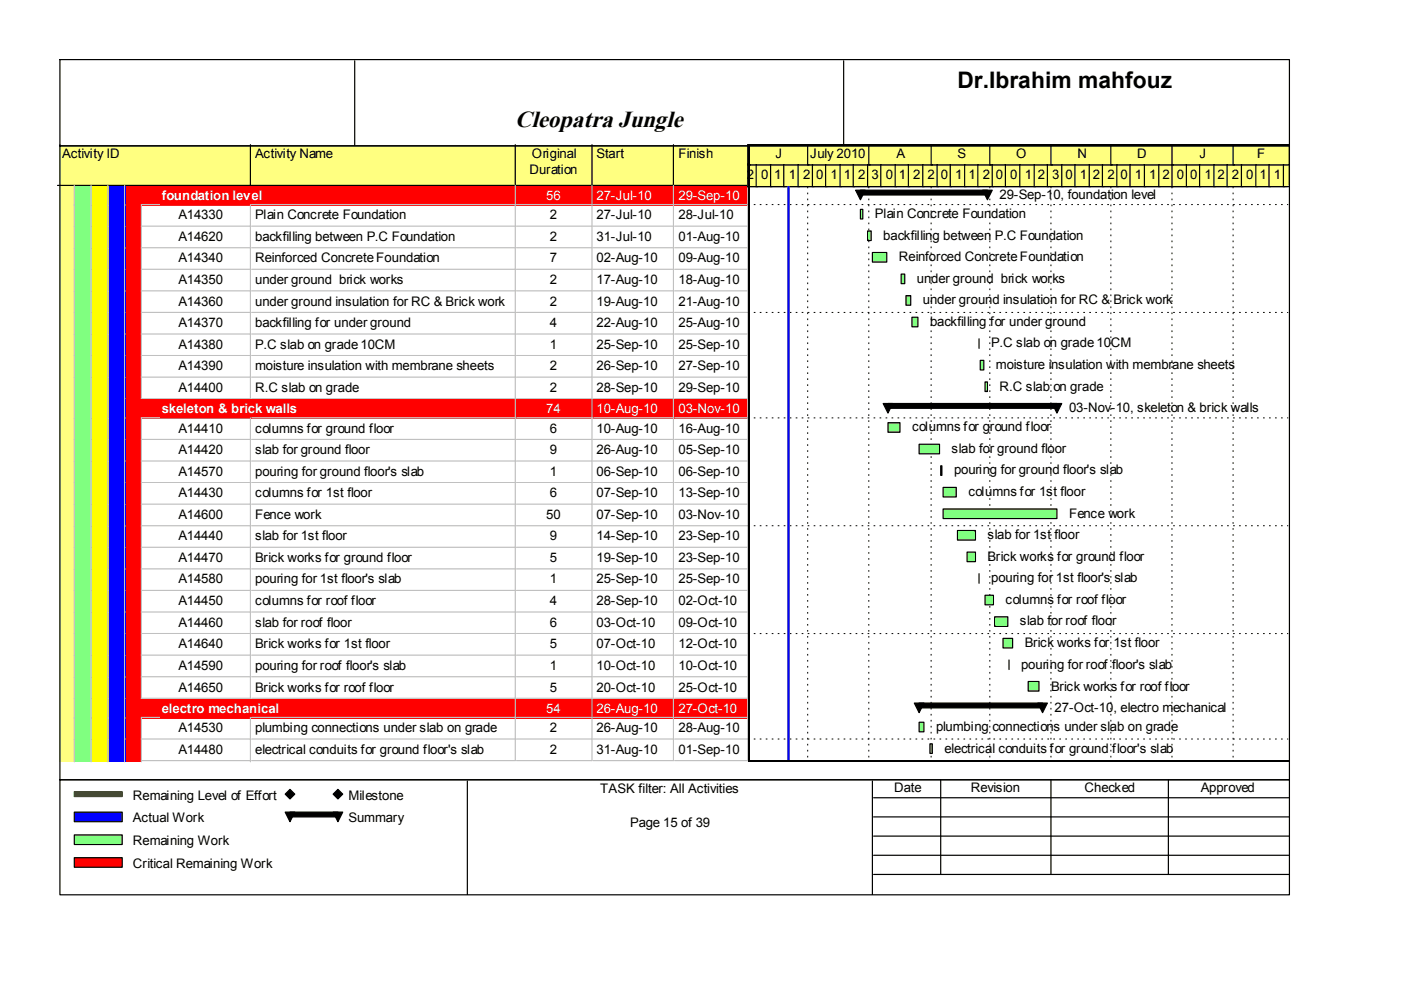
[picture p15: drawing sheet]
<svg xmlns="http://www.w3.org/2000/svg" width="297mm" height="210mm" viewBox="0 0 297 210" stroke-linecap="round" stroke-linejoin="round" font-family="sans-serif">
<defs><g id="words">
<text font-size="5" x="109.2" y="26.9">Cleopatra Jungle</text>
<text font-size="4.8" x="203" y="18.7">Dr.Ibrahim mahfouz</text>
<g font-size="2.8">
<text x="13.2" y="33.5">Activity ID</text>
<text x="54.1" y="33.5">Activity Name</text>
<text x="112.8" y="33.5">Original</text>
<text x="126.5" y="33.5">Start</text>
<text x="143.8" y="33.5">Finish</text>
<text x="164.4" y="33.5">J</text>
<text x="171.8" y="33.5">July 2010</text>
<text x="190.1" y="33.5">A</text>
<text x="203" y="33.5">S</text>
<text x="215.5" y="33.5">O</text>
<text x="228.4" y="33.5">N</text>
<text x="241.1" y="33.5">D</text>
<text x="254.3" y="33.5">J</text>
<text x="266.5" y="33.5">F</text>
<text x="112.3" y="36.8">Duration</text>
<text x="158.3" y="37.9">2</text>
<text x="161.4" y="37.9">0</text>
<text x="164.2" y="37.9">1</text>
<text x="167.2" y="37.9">1</text>
<text x="170.3" y="37.9">2</text>
<text x="173.1" y="37.9">0</text>
<text x="176.1" y="37.9">1</text>
<text x="178.9" y="37.9">1</text>
<text x="181.9" y="37.9">2</text>
<text x="184.7" y="37.9">3</text>
<text x="187.8" y="37.9">0</text>
<text x="190.6" y="37.9">1</text>
<text x="193.6" y="37.9">2</text>
<text x="196.7" y="37.9">2</text>
<text x="199.5" y="37.9">0</text>
<text x="202.5" y="37.9">1</text>
<text x="205.3" y="37.9">1</text>
<text x="208.4" y="37.9">2</text>
<text x="211.2" y="37.9">0</text>
<text x="214.2" y="37.9">0</text>
<text x="217.3" y="37.9">1</text>
<text x="220" y="37.9">2</text>
<text x="223.1" y="37.9">3</text>
<text x="225.9" y="37.9">0</text>
<text x="228.9" y="37.9">1</text>
<text x="231.7" y="37.9">2</text>
<text x="234.8" y="37.9">2</text>
<text x="237.6" y="37.9">0</text>
<text x="240.6" y="37.9">1</text>
<text x="243.7" y="37.9">1</text>
<text x="246.5" y="37.9">2</text>
<text x="249.5" y="37.9">0</text>
<text x="252.3" y="37.9">0</text>
<text x="255.4" y="37.9">1</text>
<text x="258.1" y="37.9">2</text>
<text x="261.2" y="37.9">2</text>
<text x="264.2" y="37.9">0</text>
<text x="267" y="37.9">1</text>
<text x="270.1" y="37.9">1</text>
<text x="37.8" y="46.5">A14330</text>
<text x="54.1" y="46.5">Plain Concrete Foundation</text>
<text x="116.6" y="46.5">2</text>
<text x="126.5" y="46.5">27-Jul-10</text>
<text x="143.8" y="46.5">28-Jul-10</text>
<text x="185.5" y="46.2">Plain Concrete Foundation</text>
<text x="211.9" y="42.2">29-Sep-10, foundation level</text>
<text x="37.8" y="51.1">A14620</text>
<text x="54.1" y="51.1">backfilling between P.C Foundation</text>
<text x="116.6" y="51.1">2</text>
<text x="126.5" y="51.1">31-Jul-10</text>
<text x="143.8" y="51.1">01-Aug-10</text>
<text x="187.3" y="50.8">backfilling between P.C Foundation</text>
<text x="37.8" y="55.6">A14340</text>
<text x="54.1" y="55.6">Reinforced Concrete Foundation</text>
<text x="116.6" y="55.6">7</text>
<text x="126.5" y="55.6">02-Aug-10</text>
<text x="143.8" y="55.6">09-Aug-10</text>
<text x="190.6" y="55.4">Reinforced Concrete Foundation</text>
<text x="194.4" y="60">under ground brick works</text>
<text x="37.8" y="60.2">A14350</text>
<text x="37.8" y="64.8">A14360</text>
<text x="54.1" y="60.2">under ground brick works</text>
<text x="54.1" y="64.8">under ground insulation for RC &amp; Brick work</text>
<text x="116.6" y="60.2">2</text>
<text x="116.6" y="64.8">2</text>
<text x="126.5" y="60.2">17-Aug-10</text>
<text x="126.5" y="64.8">19-Aug-10</text>
<text x="143.8" y="60.2">18-Aug-10</text>
<text x="143.8" y="64.8">21-Aug-10</text>
<text x="195.7" y="64.5">under ground insulation for RC &amp; Brick work</text>
<text x="37.8" y="69.4">A14370</text>
<text x="54.1" y="69.4">backfilling for under ground</text>
<text x="116.6" y="69.4">4</text>
<text x="126.5" y="69.4">22-Aug-10</text>
<text x="143.8" y="69.4">25-Aug-10</text>
<text x="197.2" y="69.1">backfilling for under ground</text>
<text x="37.8" y="73.9">A14380</text>
<text x="54.1" y="73.9">P.C slab on grade10CM</text>
<text x="116.6" y="73.9">1</text>
<text x="126.5" y="73.9">25-Sep-10</text>
<text x="143.8" y="73.9">25-Sep-10</text>
<text x="210.1" y="73.7">P.C slab on grade10CM</text>
<text x="37.8" y="78.5">A14390</text>
<text x="37.8" y="83.1">A14400</text>
<text x="54.1" y="78.5">moisture insulation with membrane sheets</text>
<text x="54.1" y="83.1">R.C slab on grade</text>
<text x="116.6" y="78.5">2</text>
<text x="116.6" y="83.1">2</text>
<text x="126.5" y="78.5">26-Sep-10</text>
<text x="126.5" y="83.1">28-Sep-10</text>
<text x="143.8" y="78.5">27-Sep-10</text>
<text x="143.8" y="83.1">29-Sep-10</text>
<text x="211.2" y="78.2">moisture insulation with membrane sheets</text>
<text x="211.9" y="82.8">R.C slab on grade</text>
<text x="226.7" y="87.4">03-Nov-10, skeleton &amp; brick walls</text>
<text x="37.8" y="91.7">A14410</text>
<text x="54.1" y="91.7">columns for ground floor</text>
<text x="116.6" y="91.7">6</text>
<text x="126.5" y="91.7">10-Aug-10</text>
<text x="143.8" y="91.7">16-Aug-10</text>
<text x="193.4" y="91.5">columns for ground floor</text>
<text x="37.8" y="96.3">A14420</text>
<text x="37.8" y="100.9">A14570</text>
<text x="54.1" y="96.3">slab for ground floor</text>
<text x="54.1" y="100.9">pouring for ground floor's slab</text>
<text x="116.6" y="96.3">9</text>
<text x="116.6" y="100.9">1</text>
<text x="126.5" y="96.3">26-Aug-10</text>
<text x="126.5" y="100.9">06-Sep-10</text>
<text x="143.8" y="96.3">05-Sep-10</text>
<text x="143.8" y="100.9">06-Sep-10</text>
<text x="201.8" y="96">slab for ground floor</text>
<text x="202.3" y="100.6">pouring for ground floor's slab</text>
<text x="37.8" y="105.4">A14430</text>
<text x="54.1" y="105.4">columns for 1st floor</text>
<text x="116.6" y="105.4">6</text>
<text x="126.5" y="105.4">07-Sep-10</text>
<text x="143.8" y="105.4">13-Sep-10</text>
<text x="205.3" y="105.2">columns for 1st floor</text>
<text x="37.8" y="110">A14600</text>
<text x="54.1" y="110">Fence work</text>
<text x="115.8" y="110">50</text>
<text x="126.5" y="110">07-Sep-10</text>
<text x="143.8" y="110">03-Nov-10</text>
<text x="226.7" y="109.7">Fence work</text>
<text x="37.8" y="114.6">A14440</text>
<text x="37.8" y="119.1">A14470</text>
<text x="54.1" y="114.6">slab for 1st floor</text>
<text x="54.1" y="119.1">Brick works for ground floor</text>
<text x="116.6" y="114.6">9</text>
<text x="116.6" y="119.1">5</text>
<text x="126.5" y="114.6">14-Sep-10</text>
<text x="126.5" y="119.1">19-Sep-10</text>
<text x="143.8" y="114.6">23-Sep-10</text>
<text x="143.8" y="119.1">23-Sep-10</text>
<text x="209.4" y="114.3">slab for 1st floor</text>
<text x="209.4" y="118.9">Brick works for ground floor</text>
<text x="37.8" y="123.7">A14580</text>
<text x="54.1" y="123.7">pouring for 1st floor's slab</text>
<text x="116.6" y="123.7">1</text>
<text x="126.5" y="123.7">25-Sep-10</text>
<text x="143.8" y="123.7">25-Sep-10</text>
<text x="210.1" y="123.5">pouring for 1st floor's slab</text>
<text x="37.8" y="128.3">A14450</text>
<text x="54.1" y="128.3">columns for roof floor</text>
<text x="116.6" y="128.3">4</text>
<text x="126.5" y="128.3">28-Sep-10</text>
<text x="143.8" y="128.3">02-Oct-10</text>
<text x="213.2" y="128">columns for roof floor</text>
<text x="37.8" y="132.9">A14460</text>
<text x="37.8" y="137.4">A14640</text>
<text x="54.1" y="132.9">slab for roof floor</text>
<text x="54.1" y="137.4">Brick works for 1st floor</text>
<text x="116.6" y="132.9">6</text>
<text x="116.6" y="137.4">5</text>
<text x="126.5" y="132.9">03-Oct-10</text>
<text x="126.5" y="137.4">07-Oct-10</text>
<text x="143.8" y="132.9">09-Oct-10</text>
<text x="143.8" y="137.4">12-Oct-10</text>
<text x="216.2" y="132.6">slab for roof floor</text>
<text x="217.3" y="137.2">Brick works for 1st floor</text>
<text x="37.8" y="142.1">A14590</text>
<text x="54.1" y="142.1">pouring for roof floor's slab</text>
<text x="116.6" y="142.1">1</text>
<text x="126.5" y="142.1">10-Oct-10</text>
<text x="143.8" y="142.1">10-Oct-10</text>
<text x="216.5" y="141.8">pouring for roof floor's slab</text>
<text x="37.8" y="146.7">A14650</text>
<text x="54.1" y="146.7">Brick works for roof floor</text>
<text x="116.6" y="146.7">5</text>
<text x="126.5" y="146.7">20-Oct-10</text>
<text x="143.8" y="146.7">25-Oct-10</text>
<text x="222.8" y="146.4">Brick works for roof floor</text>
<text x="37.8" y="155.3">A14530</text>
<text x="54.1" y="155.3">plumbing connections under slab on grade</text>
<text x="116.6" y="155.3">2</text>
<text x="126.5" y="155.3">26-Aug-10</text>
<text x="143.8" y="155.3">28-Aug-10</text>
<text x="198.5" y="155">plumbing connections under slab on grade</text>
<text x="223.6" y="151">27-Oct-10, electro mechanical</text>
<text x="37.8" y="159.9">A14480</text>
<text x="54.1" y="159.9">electrical conduits for ground floor's slab</text>
<text x="116.6" y="159.9">2</text>
<text x="126.5" y="159.9">31-Aug-10</text>
<text x="143.8" y="159.9">01-Sep-10</text>
<text x="200.2" y="159.6">electrical conduits for ground floor's slab</text>
<text x="189.6" y="168">Date</text>
<text x="205.8" y="168">Revision</text>
<text x="230" y="168">Checked</text>
<text x="254.6" y="168">Approved</text>
<text x="28.2" y="169.5">Remaining Level of Effort</text>
<text x="73.9" y="169.5">Milestone</text>
<text x="127.3" y="168.2">TASK filter: All Activities</text>
<text x="28.2" y="174.3">Actual Work</text>
<text x="28.2" y="179.2">Remaining Work</text>
<text x="73.9" y="174.3">Summary</text>
<text x="133.6" y="175.3">Page 15 of 39</text>
<text x="28.2" y="184">Critical Remaining Work</text>
</g>
<g font-size="2.8" fill="#fff">
<text x="34.3" y="42.4">foundation level</text>
<text x="115.8" y="42.4">56</text>
<text x="126.5" y="42.4">27-Jul-10</text>
<text x="143.8" y="42.4">29-Sep-10</text>
<text x="34.3" y="87.6">skeleton &amp; brick walls</text>
<text x="115.8" y="87.6">74</text>
<text x="126.5" y="87.6">10-Aug-10</text>
<text x="143.8" y="87.6">03-Nov-10</text>
<text x="34.3" y="151.2">electro mechanical</text>
<text x="115.8" y="151.2">54</text>
<text x="126.5" y="151.2">26-Aug-10</text>
<text x="143.8" y="151.2">27-Oct-10</text>
</g>
</g></defs>
<path d="M12.4 30.7h40.9v8.9h-40.9z" fill="#ffff80"/>
<path d="M53.1 30.7v8.6h-40.9" fill="none" stroke="#000" stroke-width=".25"/>
<path d="M53.3 30.7h56.2v8.9h-56.2z" fill="#ffff80"/>
<path d="M109.3 30.7v8.6h-56.2" fill="none" stroke="#000" stroke-width=".25"/>
<path d="M109.5 30.7h16.2v8.9h-16.2z" fill="#ffff80"/>
<path d="M125.5 30.7v8.6h-16.2" fill="none" stroke="#000" stroke-width=".25"/>
<path d="M125.7 30.7h17.3v8.9h-17.3z" fill="#ffff80"/>
<path d="M142.8 30.7v8.6h-17.3" fill="none" stroke="#000" stroke-width=".25"/>
<path d="M143 30.7h15.8v8.9h-15.8z" fill="#ffff80"/>
<path d="M158.5 30.7v8.6h-15.7" fill="none" stroke="#000" stroke-width=".25"/>
<path d="M12.4 39.6h3.6v4h-3.6z" fill="#ffff80"/>
<path d="M15.8 39.3v4.3" fill="none" stroke="#c0c0c0" stroke-width=".25"/>
<path d="M16 39.6h3.6v4h-3.6z" fill="#80ff80"/>
<path d="M19.3 39.3v4.3" fill="none" stroke="#c0c0c0" stroke-width=".25"/>
<path d="M19.6 39.6h3.5v4h-3.5z" fill="#ff0"/>
<path d="M22.9 39.3v4.3" fill="none" stroke="#c0c0c0" stroke-width=".25"/>
<path d="M23.1 39.6h3.6v4h-3.6z" fill="#00f"/>
<path d="M26.4 39.3v4.3" fill="none" stroke="#c0c0c0" stroke-width=".25"/>
<path d="M26.7 39.6h26.6v4h-26.6z" fill="#f00"/>
<path d="M30 43.4h23.4" fill="none" stroke="#c0c0c0" stroke-width=".25"/>
<g fill="#f00">
<path d="M53.3 39.6h56.2v4h-56.2z"/>
<path d="M34 39.8h74.7v3.6h-74.7z"/>
</g>
<path d="M109.3 39.3v4.1h-55.9" fill="none" stroke="#c0c0c0" stroke-width=".25"/>
<g fill="#f00">
<path d="M109.5 39.6h16.2v4h-16.2z"/>
<path d="M110 39.8h15v3.6h-15z"/>
</g>
<path d="M125.5 39.3v4.1h-16" fill="none" stroke="#c0c0c0" stroke-width=".25"/>
<g fill="#f00">
<path d="M125.7 39.6h17.3v4h-17.3z"/>
<path d="M126.2 39.8h16v3.6h-16z"/>
</g>
<path d="M142.8 39.3v4.1h-17" fill="none" stroke="#c0c0c0" stroke-width=".25"/>
<g fill="#f00">
<path d="M143 39.6h15.8v4h-15.8z"/>
<path d="M143.5 39.8h14.6v3.6h-14.6z"/>
</g>
<path d="M158.5 39.3v4.1h-15.5" fill="none" stroke="#c0c0c0" stroke-width=".25"/>
<path d="M12.4 43.6h3.6v4.6h-3.6z" fill="#ffff80"/>
<path d="M15.8 43.4v4.8" fill="none" stroke="#c0c0c0" stroke-width=".25"/>
<path d="M16 43.6h3.6v4.6h-3.6z" fill="#80ff80"/>
<path d="M19.3 43.4v4.8" fill="none" stroke="#c0c0c0" stroke-width=".25"/>
<path d="M19.6 43.6h3.5v4.6h-3.5z" fill="#ff0"/>
<path d="M22.9 43.4v4.8" fill="none" stroke="#c0c0c0" stroke-width=".25"/>
<path d="M23.1 43.6h3.6v4.6h-3.6z" fill="#00f"/>
<path d="M26.4 43.4v4.8" fill="none" stroke="#c0c0c0" stroke-width=".25"/>
<path d="M26.7 43.6h3.5v4.6h-3.5z" fill="#f00"/>
<path d="M30 43.4v4.8" fill="none" stroke="#c0c0c0" stroke-width=".25"/>
<path d="M30.2 43.6h23.1v4.6h-23.1z" fill="#fff"/>
<path d="M30 48h23.4M53.1 43.4v4.8" fill="none" stroke="#c0c0c0" stroke-width=".25"/>
<g fill="#fff">
<path d="M53.3 43.6h56.2v4.6h-56.2z"/>
<path d="M53.8 43.9h54.9v4h-54.9z"/>
</g>
<path d="M109.3 43.4v4.6h-55.9" fill="none" stroke="#c0c0c0" stroke-width=".25"/>
<g fill="#fff">
<path d="M109.5 43.6h16.2v4.6h-16.2z"/>
<path d="M110 43.9h15v4h-15z"/>
</g>
<path d="M125.5 43.4v4.6h-16" fill="none" stroke="#c0c0c0" stroke-width=".25"/>
<g fill="#fff">
<path d="M125.7 43.6h17.3v4.6h-17.3z"/>
<path d="M126.2 43.9h16v4h-16z"/>
</g>
<path d="M142.8 43.4v4.6h-17" fill="none" stroke="#c0c0c0" stroke-width=".25"/>
<g fill="#fff">
<path d="M143 43.6h15.8v4.6h-15.8z"/>
<path d="M143.5 43.9h14.6v4h-14.6z"/>
</g>
<path d="M158.5 43.4v4.6h-15.5" fill="none" stroke="#c0c0c0" stroke-width=".25"/>
<path d="M12.4 48.2h3.6v4.6h-3.6z" fill="#ffff80"/>
<path d="M15.8 48v4.8" fill="none" stroke="#c0c0c0" stroke-width=".25"/>
<path d="M16 48.2h3.6v4.6h-3.6z" fill="#80ff80"/>
<path d="M19.3 48v4.8" fill="none" stroke="#c0c0c0" stroke-width=".25"/>
<path d="M19.6 48.2h3.5v4.6h-3.5z" fill="#ff0"/>
<path d="M22.9 48v4.8" fill="none" stroke="#c0c0c0" stroke-width=".25"/>
<path d="M23.1 48.2h3.6v4.6h-3.6z" fill="#00f"/>
<path d="M26.4 48v4.8" fill="none" stroke="#c0c0c0" stroke-width=".25"/>
<path d="M26.7 48.2h3.5v4.6h-3.5z" fill="#f00"/>
<path d="M30 48v4.8" fill="none" stroke="#c0c0c0" stroke-width=".25"/>
<path d="M30.2 48.2h23.1v4.6h-23.1z" fill="#fff"/>
<path d="M30 52.5h23.4M53.1 48v4.8" fill="none" stroke="#c0c0c0" stroke-width=".25"/>
<g fill="#fff">
<path d="M53.3 48.2h56.2v4.6h-56.2z"/>
<path d="M53.8 48.4h54.9v4.1h-54.9z"/>
</g>
<path d="M109.3 48v4.5h-55.9" fill="none" stroke="#c0c0c0" stroke-width=".25"/>
<g fill="#fff">
<path d="M109.5 48.2h16.2v4.6h-16.2z"/>
<path d="M110 48.4h15v4.1h-15z"/>
</g>
<path d="M125.5 48v4.5h-16" fill="none" stroke="#c0c0c0" stroke-width=".25"/>
<g fill="#fff">
<path d="M125.7 48.2h17.3v4.6h-17.3z"/>
<path d="M126.2 48.4h16v4.1h-16z"/>
</g>
<path d="M142.8 48v4.5h-17" fill="none" stroke="#c0c0c0" stroke-width=".25"/>
<g fill="#fff">
<path d="M143 48.2h15.8v4.6h-15.8z"/>
<path d="M143.5 48.4h14.6v4.1h-14.6z"/>
</g>
<path d="M158.5 48v4.5h-15.5" fill="none" stroke="#c0c0c0" stroke-width=".25"/>
<path d="M12.4 52.8h3.6v4.5h-3.6z" fill="#ffff80"/>
<path d="M15.8 52.5v4.8" fill="none" stroke="#c0c0c0" stroke-width=".25"/>
<path d="M16 52.8h3.6v4.5h-3.6z" fill="#80ff80"/>
<path d="M19.3 52.5v4.8" fill="none" stroke="#c0c0c0" stroke-width=".25"/>
<path d="M19.6 52.8h3.5v4.5h-3.5z" fill="#ff0"/>
<path d="M22.9 52.5v4.8" fill="none" stroke="#c0c0c0" stroke-width=".25"/>
<path d="M23.1 52.8h3.6v4.5h-3.6z" fill="#00f"/>
<path d="M26.4 52.5v4.8" fill="none" stroke="#c0c0c0" stroke-width=".25"/>
<path d="M26.7 52.8h3.5v4.5h-3.5z" fill="#f00"/>
<path d="M30 52.5v4.8" fill="none" stroke="#c0c0c0" stroke-width=".25"/>
<path d="M30.2 52.8h23.1v4.5h-23.1z" fill="#fff"/>
<path d="M30 57.1h23.4M53.1 52.5v4.8" fill="none" stroke="#c0c0c0" stroke-width=".25"/>
<g fill="#fff">
<path d="M53.3 52.8h56.2v4.5h-56.2z"/>
<path d="M53.8 53h54.9v4.1h-54.9z"/>
</g>
<path d="M109.3 52.5v4.6h-55.9" fill="none" stroke="#c0c0c0" stroke-width=".25"/>
<g fill="#fff">
<path d="M109.5 52.8h16.2v4.5h-16.2z"/>
<path d="M110 53h15v4.1h-15z"/>
</g>
<path d="M125.5 52.5v4.6h-16" fill="none" stroke="#c0c0c0" stroke-width=".25"/>
<g fill="#fff">
<path d="M125.7 52.8h17.3v4.5h-17.3z"/>
<path d="M126.2 53h16v4.1h-16z"/>
</g>
<path d="M142.8 52.5v4.6h-17" fill="none" stroke="#c0c0c0" stroke-width=".25"/>
<g fill="#fff">
<path d="M143 52.8h15.8v4.5h-15.8z"/>
<path d="M143.5 53h14.6v4.1h-14.6z"/>
</g>
<path d="M158.5 52.5v4.6h-15.5" fill="none" stroke="#c0c0c0" stroke-width=".25"/>
<path d="M12.4 57.3h3.6v4.6h-3.6z" fill="#ffff80"/>
<path d="M15.8 57.1v4.8" fill="none" stroke="#c0c0c0" stroke-width=".25"/>
<path d="M16 57.3h3.6v4.6h-3.6z" fill="#80ff80"/>
<path d="M19.3 57.1v4.8" fill="none" stroke="#c0c0c0" stroke-width=".25"/>
<path d="M19.6 57.3h3.5v4.6h-3.5z" fill="#ff0"/>
<path d="M22.9 57.1v4.8" fill="none" stroke="#c0c0c0" stroke-width=".25"/>
<path d="M23.1 57.3h3.6v4.6h-3.6z" fill="#00f"/>
<path d="M26.4 57.1v4.8" fill="none" stroke="#c0c0c0" stroke-width=".25"/>
<path d="M26.7 57.3h3.5v4.6h-3.5z" fill="#f00"/>
<path d="M30 57.1v4.8" fill="none" stroke="#c0c0c0" stroke-width=".25"/>
<path d="M30.2 57.3h23.1v4.6h-23.1z" fill="#fff"/>
<path d="M53.1 57.1v4.8M30 61.7h23.4" fill="none" stroke="#c0c0c0" stroke-width=".25"/>
<g fill="#fff">
<path d="M53.3 57.3h56.2v4.6h-56.2z"/>
<path d="M53.8 57.6h54.9v4.1h-54.9z"/>
</g>
<path d="M109.3 57.1v4.6h-55.9" fill="none" stroke="#c0c0c0" stroke-width=".25"/>
<g fill="#fff">
<path d="M109.5 57.3h16.2v4.6h-16.2z"/>
<path d="M110 57.6h15v4.1h-15z"/>
</g>
<path d="M125.5 57.1v4.6h-16" fill="none" stroke="#c0c0c0" stroke-width=".25"/>
<g fill="#fff">
<path d="M125.7 57.3h17.3v4.6h-17.3z"/>
<path d="M126.2 57.6h16v4.1h-16z"/>
</g>
<path d="M142.8 57.1v4.6h-17" fill="none" stroke="#c0c0c0" stroke-width=".25"/>
<g fill="#fff">
<path d="M143 57.3h15.8v4.6h-15.8z"/>
<path d="M143.5 57.6h14.6v4.1h-14.6z"/>
</g>
<path d="M158.5 57.1v4.6h-15.5" fill="none" stroke="#c0c0c0" stroke-width=".25"/>
<path d="M12.4 61.9h3.6v4.6h-3.6z" fill="#ffff80"/>
<path d="M15.8 61.7v4.8" fill="none" stroke="#c0c0c0" stroke-width=".25"/>
<path d="M16 61.9h3.6v4.6h-3.6z" fill="#80ff80"/>
<path d="M19.3 61.7v4.8" fill="none" stroke="#c0c0c0" stroke-width=".25"/>
<path d="M19.6 61.9h3.5v4.6h-3.5z" fill="#ff0"/>
<path d="M22.9 61.7v4.8" fill="none" stroke="#c0c0c0" stroke-width=".25"/>
<path d="M23.1 61.9h3.6v4.6h-3.6z" fill="#00f"/>
<path d="M26.4 61.7v4.8" fill="none" stroke="#c0c0c0" stroke-width=".25"/>
<path d="M26.7 61.9h3.5v4.6h-3.5z" fill="#f00"/>
<path d="M30 61.7v4.8" fill="none" stroke="#c0c0c0" stroke-width=".25"/>
<path d="M30.2 61.9h23.1v4.6h-23.1z" fill="#fff"/>
<path d="M30 66.2h23.4M53.1 61.7v4.8" fill="none" stroke="#c0c0c0" stroke-width=".25"/>
<g fill="#fff">
<path d="M53.3 61.9h56.2v4.6h-56.2z"/>
<path d="M53.8 62.2h54.9v4h-54.9z"/>
</g>
<path d="M109.3 61.7v4.5h-55.9" fill="none" stroke="#c0c0c0" stroke-width=".25"/>
<g fill="#fff">
<path d="M109.5 61.9h16.2v4.6h-16.2z"/>
<path d="M110 62.2h15v4h-15z"/>
</g>
<path d="M125.5 61.7v4.5h-16" fill="none" stroke="#c0c0c0" stroke-width=".25"/>
<g fill="#fff">
<path d="M125.7 61.9h17.3v4.6h-17.3z"/>
<path d="M126.2 62.2h16v4h-16z"/>
</g>
<path d="M142.8 61.7v4.5h-17" fill="none" stroke="#c0c0c0" stroke-width=".25"/>
<g fill="#fff">
<path d="M143 61.9h15.8v4.6h-15.8z"/>
<path d="M143.5 62.2h14.6v4h-14.6z"/>
</g>
<path d="M158.5 61.7v4.5h-15.5" fill="none" stroke="#c0c0c0" stroke-width=".25"/>
<path d="M12.4 66.5h3.6v4.5h-3.6z" fill="#ffff80"/>
<path d="M15.8 66.2v4.9" fill="none" stroke="#c0c0c0" stroke-width=".25"/>
<path d="M16 66.5h3.6v4.5h-3.6z" fill="#80ff80"/>
<path d="M19.3 66.2v4.9" fill="none" stroke="#c0c0c0" stroke-width=".25"/>
<path d="M19.6 66.5h3.5v4.5h-3.5z" fill="#ff0"/>
<path d="M22.9 66.2v4.9" fill="none" stroke="#c0c0c0" stroke-width=".25"/>
<path d="M23.1 66.5h3.6v4.5h-3.6z" fill="#00f"/>
<path d="M26.4 66.2v4.9" fill="none" stroke="#c0c0c0" stroke-width=".25"/>
<path d="M26.7 66.5h3.5v4.5h-3.5z" fill="#f00"/>
<path d="M30 66.2v4.9" fill="none" stroke="#c0c0c0" stroke-width=".25"/>
<path d="M30.2 66.5h23.1v4.5h-23.1z" fill="#fff"/>
<path d="M30 70.8h23.4M53.1 66.2v4.9" fill="none" stroke="#c0c0c0" stroke-width=".25"/>
<g fill="#fff">
<path d="M53.3 66.5h56.2v4.5h-56.2z"/>
<path d="M53.8 66.7h54.9v4.1h-54.9z"/>
</g>
<path d="M109.3 66.2v4.6h-55.9" fill="none" stroke="#c0c0c0" stroke-width=".25"/>
<g fill="#fff">
<path d="M109.5 66.5h16.2v4.5h-16.2z"/>
<path d="M110 66.7h15v4.1h-15z"/>
</g>
<path d="M125.5 66.2v4.6h-16" fill="none" stroke="#c0c0c0" stroke-width=".25"/>
<g fill="#fff">
<path d="M125.7 66.5h17.3v4.5h-17.3z"/>
<path d="M126.2 66.7h16v4.1h-16z"/>
</g>
<path d="M142.8 66.2v4.6h-17" fill="none" stroke="#c0c0c0" stroke-width=".25"/>
<g fill="#fff">
<path d="M143 66.5h15.8v4.5h-15.8z"/>
<path d="M143.5 66.7h14.6v4.1h-14.6z"/>
</g>
<path d="M158.5 66.2v4.6h-15.5" fill="none" stroke="#c0c0c0" stroke-width=".25"/>
<path d="M12.4 71h3.6v4.6h-3.6z" fill="#ffff80"/>
<path d="M15.8 70.8v4.8" fill="none" stroke="#c0c0c0" stroke-width=".25"/>
<path d="M16 71h3.6v4.6h-3.6z" fill="#80ff80"/>
<path d="M19.3 70.8v4.8" fill="none" stroke="#c0c0c0" stroke-width=".25"/>
<path d="M19.6 71h3.5v4.6h-3.5z" fill="#ff0"/>
<path d="M22.9 70.8v4.8" fill="none" stroke="#c0c0c0" stroke-width=".25"/>
<path d="M23.1 71h3.6v4.6h-3.6z" fill="#00f"/>
<path d="M26.4 70.8v4.8" fill="none" stroke="#c0c0c0" stroke-width=".25"/>
<path d="M26.7 71h3.5v4.6h-3.5z" fill="#f00"/>
<path d="M30 70.8v4.8" fill="none" stroke="#c0c0c0" stroke-width=".25"/>
<path d="M30.2 71h23.1v4.6h-23.1z" fill="#fff"/>
<path d="M30 75.4h23.4M53.1 70.8v4.8" fill="none" stroke="#c0c0c0" stroke-width=".25"/>
<g fill="#fff">
<path d="M53.3 71h56.2v4.6h-56.2z"/>
<path d="M53.8 71.3h54.9v4.1h-54.9z"/>
</g>
<path d="M109.3 70.8v4.6h-55.9" fill="none" stroke="#c0c0c0" stroke-width=".25"/>
<g fill="#fff">
<path d="M109.5 71h16.2v4.6h-16.2z"/>
<path d="M110 71.3h15v4.1h-15z"/>
</g>
<path d="M125.5 70.8v4.6h-16" fill="none" stroke="#c0c0c0" stroke-width=".25"/>
<g fill="#fff">
<path d="M125.7 71h17.3v4.6h-17.3z"/>
<path d="M126.2 71.3h16v4.1h-16z"/>
</g>
<path d="M142.8 70.8v4.6h-17" fill="none" stroke="#c0c0c0" stroke-width=".25"/>
<g fill="#fff">
<path d="M143 71h15.8v4.6h-15.8z"/>
<path d="M143.5 71.3h14.6v4.1h-14.6z"/>
</g>
<path d="M158.5 70.8v4.6h-15.5" fill="none" stroke="#c0c0c0" stroke-width=".25"/>
<path d="M12.4 75.6h3.6v4.6h-3.6z" fill="#ffff80"/>
<path d="M15.8 75.4v4.8" fill="none" stroke="#c0c0c0" stroke-width=".25"/>
<path d="M16 75.6h3.6v4.6h-3.6z" fill="#80ff80"/>
<path d="M19.3 75.4v4.8" fill="none" stroke="#c0c0c0" stroke-width=".25"/>
<path d="M19.6 75.6h3.5v4.6h-3.5z" fill="#ff0"/>
<path d="M22.9 75.4v4.8" fill="none" stroke="#c0c0c0" stroke-width=".25"/>
<path d="M23.1 75.6h3.6v4.6h-3.6z" fill="#00f"/>
<path d="M26.4 75.4v4.8" fill="none" stroke="#c0c0c0" stroke-width=".25"/>
<path d="M26.7 75.6h3.5v4.6h-3.5z" fill="#f00"/>
<path d="M30 75.4v4.8" fill="none" stroke="#c0c0c0" stroke-width=".25"/>
<path d="M30.2 75.6h23.1v4.6h-23.1z" fill="#fff"/>
<path d="M30 80h23.4M53.1 75.4v4.8" fill="none" stroke="#c0c0c0" stroke-width=".25"/>
<g fill="#fff">
<path d="M53.3 75.6h56.2v4.6h-56.2z"/>
<path d="M53.8 75.9h54.9v4h-54.9z"/>
</g>
<path d="M109.3 75.4v4.6h-55.9" fill="none" stroke="#c0c0c0" stroke-width=".25"/>
<g fill="#fff">
<path d="M109.5 75.6h16.2v4.6h-16.2z"/>
<path d="M110 75.9h15v4h-15z"/>
</g>
<path d="M125.5 75.4v4.6h-16" fill="none" stroke="#c0c0c0" stroke-width=".25"/>
<g fill="#fff">
<path d="M125.7 75.6h17.3v4.6h-17.3z"/>
<path d="M126.2 75.9h16v4h-16z"/>
</g>
<path d="M142.8 75.4v4.6h-17" fill="none" stroke="#c0c0c0" stroke-width=".25"/>
<g fill="#fff">
<path d="M143 75.6h15.8v4.6h-15.8z"/>
<path d="M143.5 75.9h14.6v4h-14.6z"/>
</g>
<path d="M158.5 75.4v4.6h-15.5" fill="none" stroke="#c0c0c0" stroke-width=".25"/>
<path d="M12.4 80.2h3.6v4.6h-3.6z" fill="#ffff80"/>
<path d="M15.8 80v4.8" fill="none" stroke="#c0c0c0" stroke-width=".25"/>
<path d="M16 80.2h3.6v4.6h-3.6z" fill="#80ff80"/>
<path d="M19.3 80v4.8" fill="none" stroke="#c0c0c0" stroke-width=".25"/>
<path d="M19.6 80.2h3.5v4.6h-3.5z" fill="#ff0"/>
<path d="M22.9 80v4.8" fill="none" stroke="#c0c0c0" stroke-width=".25"/>
<path d="M23.1 80.2h3.6v4.6h-3.6z" fill="#00f"/>
<path d="M26.4 80v4.8" fill="none" stroke="#c0c0c0" stroke-width=".25"/>
<path d="M26.7 80.2h3.5v4.6h-3.5z" fill="#f00"/>
<path d="M30 80v4.8" fill="none" stroke="#c0c0c0" stroke-width=".25"/>
<path d="M30.2 80.2h23.1v4.6h-23.1z" fill="#fff"/>
<path d="M53.1 80v4.8M30 84.5h23.4" fill="none" stroke="#c0c0c0" stroke-width=".25"/>
<g fill="#fff">
<path d="M53.3 80.2h56.2v4.6h-56.2z"/>
<path d="M53.8 80.4h54.9v4.1h-54.9z"/>
</g>
<path d="M109.3 80v4.5h-55.9" fill="none" stroke="#c0c0c0" stroke-width=".25"/>
<g fill="#fff">
<path d="M109.5 80.2h16.2v4.6h-16.2z"/>
<path d="M110 80.4h15v4.1h-15z"/>
</g>
<path d="M125.5 80v4.5h-16" fill="none" stroke="#c0c0c0" stroke-width=".25"/>
<g fill="#fff">
<path d="M125.7 80.2h17.3v4.6h-17.3z"/>
<path d="M126.2 80.4h16v4.1h-16z"/>
</g>
<path d="M142.8 80v4.5h-17" fill="none" stroke="#c0c0c0" stroke-width=".25"/>
<g fill="#fff">
<path d="M143 80.2h15.8v4.6h-15.8z"/>
<path d="M143.5 80.4h14.6v4.1h-14.6z"/>
</g>
<path d="M158.5 80v4.5h-15.5" fill="none" stroke="#c0c0c0" stroke-width=".25"/>
<path d="M12.4 84.8h3.6v4h-3.6z" fill="#ffff80"/>
<path d="M15.8 84.5v4.4" fill="none" stroke="#c0c0c0" stroke-width=".25"/>
<path d="M16 84.8h3.6v4h-3.6z" fill="#80ff80"/>
<path d="M19.3 84.5v4.4" fill="none" stroke="#c0c0c0" stroke-width=".25"/>
<path d="M19.6 84.8h3.5v4h-3.5z" fill="#ff0"/>
<path d="M22.9 84.5v4.4" fill="none" stroke="#c0c0c0" stroke-width=".25"/>
<path d="M23.1 84.8h3.6v4h-3.6z" fill="#00f"/>
<path d="M26.4 84.5v4.4" fill="none" stroke="#c0c0c0" stroke-width=".25"/>
<path d="M26.7 84.8h26.6v4h-26.6z" fill="#f00"/>
<path d="M30 88.6h23.4" fill="none" stroke="#c0c0c0" stroke-width=".25"/>
<g fill="#f00">
<path d="M53.3 84.8h56.2v4h-56.2z"/>
<path d="M34 85h74.7v3.6h-74.7z"/>
</g>
<path d="M109.3 84.5v4.1h-55.9" fill="none" stroke="#c0c0c0" stroke-width=".25"/>
<g fill="#f00">
<path d="M109.5 84.8h16.2v4h-16.2z"/>
<path d="M110 85h15v3.6h-15z"/>
</g>
<path d="M125.5 84.5v4.1h-16" fill="none" stroke="#c0c0c0" stroke-width=".25"/>
<g fill="#f00">
<path d="M125.7 84.8h17.3v4h-17.3z"/>
<path d="M126.2 85h16v3.6h-16z"/>
</g>
<path d="M142.8 84.5v4.1h-17" fill="none" stroke="#c0c0c0" stroke-width=".25"/>
<g fill="#f00">
<path d="M143 84.8h15.8v4h-15.8z"/>
<path d="M143.5 85h14.6v3.6h-14.6z"/>
</g>
<path d="M158.5 84.5v4.1h-15.5" fill="none" stroke="#c0c0c0" stroke-width=".25"/>
<path d="M12.4 88.8h3.6v4.6h-3.6z" fill="#ffff80"/>
<path d="M15.8 88.6v4.8" fill="none" stroke="#c0c0c0" stroke-width=".25"/>
<path d="M16 88.8h3.6v4.6h-3.6z" fill="#80ff80"/>
<path d="M19.3 88.6v4.8" fill="none" stroke="#c0c0c0" stroke-width=".25"/>
<path d="M19.6 88.8h3.5v4.6h-3.5z" fill="#ff0"/>
<path d="M22.9 88.6v4.8" fill="none" stroke="#c0c0c0" stroke-width=".25"/>
<path d="M23.1 88.8h3.6v4.6h-3.6z" fill="#00f"/>
<path d="M26.4 88.6v4.8" fill="none" stroke="#c0c0c0" stroke-width=".25"/>
<path d="M26.7 88.8h3.5v4.6h-3.5z" fill="#f00"/>
<path d="M30 88.6v4.8" fill="none" stroke="#c0c0c0" stroke-width=".25"/>
<path d="M30.2 88.8h23.1v4.6h-23.1z" fill="#fff"/>
<path d="M30 93.2h23.4M53.1 88.6v4.8" fill="none" stroke="#c0c0c0" stroke-width=".25"/>
<g fill="#fff">
<path d="M53.3 88.8h56.2v4.6h-56.2z"/>
<path d="M53.8 89.1h54.9v4h-54.9z"/>
</g>
<path d="M109.3 88.6v4.6h-55.9" fill="none" stroke="#c0c0c0" stroke-width=".25"/>
<g fill="#fff">
<path d="M109.5 88.8h16.2v4.6h-16.2z"/>
<path d="M110 89.1h15v4h-15z"/>
</g>
<path d="M125.5 88.6v4.6h-16" fill="none" stroke="#c0c0c0" stroke-width=".25"/>
<g fill="#fff">
<path d="M125.7 88.8h17.3v4.6h-17.3z"/>
<path d="M126.2 89.1h16v4h-16z"/>
</g>
<path d="M142.8 88.6v4.6h-17" fill="none" stroke="#c0c0c0" stroke-width=".25"/>
<g fill="#fff">
<path d="M143 88.8h15.8v4.6h-15.8z"/>
<path d="M143.5 89.1h14.6v4h-14.6z"/>
</g>
<path d="M158.5 88.6v4.6h-15.5" fill="none" stroke="#c0c0c0" stroke-width=".25"/>
<path d="M12.4 93.4h3.6v4.6h-3.6z" fill="#ffff80"/>
<path d="M15.8 93.2v4.8" fill="none" stroke="#c0c0c0" stroke-width=".25"/>
<path d="M16 93.4h3.6v4.6h-3.6z" fill="#80ff80"/>
<path d="M19.3 93.2v4.8" fill="none" stroke="#c0c0c0" stroke-width=".25"/>
<path d="M19.6 93.4h3.5v4.6h-3.5z" fill="#ff0"/>
<path d="M22.9 93.2v4.8" fill="none" stroke="#c0c0c0" stroke-width=".25"/>
<path d="M23.1 93.4h3.6v4.6h-3.6z" fill="#00f"/>
<path d="M26.4 93.2v4.8" fill="none" stroke="#c0c0c0" stroke-width=".25"/>
<path d="M26.7 93.4h3.5v4.6h-3.5z" fill="#f00"/>
<path d="M30 93.2v4.8" fill="none" stroke="#c0c0c0" stroke-width=".25"/>
<path d="M30.2 93.4h23.1v4.6h-23.1z" fill="#fff"/>
<path d="M30 97.7h23.4M53.1 93.2v4.8" fill="none" stroke="#c0c0c0" stroke-width=".25"/>
<g fill="#fff">
<path d="M53.3 93.4h56.2v4.6h-56.2z"/>
<path d="M53.8 93.7h54.9v4h-54.9z"/>
</g>
<path d="M109.3 93.2v4.5h-55.9" fill="none" stroke="#c0c0c0" stroke-width=".25"/>
<g fill="#fff">
<path d="M109.5 93.4h16.2v4.6h-16.2z"/>
<path d="M110 93.7h15v4h-15z"/>
</g>
<path d="M125.5 93.2v4.5h-16" fill="none" stroke="#c0c0c0" stroke-width=".25"/>
<g fill="#fff">
<path d="M125.7 93.4h17.3v4.6h-17.3z"/>
<path d="M126.2 93.7h16v4h-16z"/>
</g>
<path d="M142.8 93.2v4.5h-17" fill="none" stroke="#c0c0c0" stroke-width=".25"/>
<g fill="#fff">
<path d="M143 93.4h15.8v4.6h-15.8z"/>
<path d="M143.5 93.7h14.6v4h-14.6z"/>
</g>
<path d="M158.5 93.2v4.5h-15.5" fill="none" stroke="#c0c0c0" stroke-width=".25"/>
<path d="M12.4 98h3.6v4.5h-3.6z" fill="#ffff80"/>
<path d="M15.8 97.7v4.9" fill="none" stroke="#c0c0c0" stroke-width=".25"/>
<path d="M16 98h3.6v4.5h-3.6z" fill="#80ff80"/>
<path d="M19.3 97.7v4.9" fill="none" stroke="#c0c0c0" stroke-width=".25"/>
<path d="M19.6 98h3.5v4.5h-3.5z" fill="#ff0"/>
<path d="M22.9 97.7v4.9" fill="none" stroke="#c0c0c0" stroke-width=".25"/>
<path d="M23.1 98h3.6v4.5h-3.6z" fill="#00f"/>
<path d="M26.4 97.7v4.9" fill="none" stroke="#c0c0c0" stroke-width=".25"/>
<path d="M26.7 98h3.5v4.5h-3.5z" fill="#f00"/>
<path d="M30 97.7v4.9" fill="none" stroke="#c0c0c0" stroke-width=".25"/>
<path d="M30.2 98h23.1v4.5h-23.1z" fill="#fff"/>
<path d="M53.1 97.7v4.9M30 102.3h23.4" fill="none" stroke="#c0c0c0" stroke-width=".25"/>
<g fill="#fff">
<path d="M53.3 98h56.2v4.5h-56.2z"/>
<path d="M53.8 98.2h54.9v4.1h-54.9z"/>
</g>
<path d="M109.3 97.7v4.6h-55.9" fill="none" stroke="#c0c0c0" stroke-width=".25"/>
<g fill="#fff">
<path d="M109.5 98h16.2v4.5h-16.2z"/>
<path d="M110 98.2h15v4.1h-15z"/>
</g>
<path d="M125.5 97.7v4.6h-16" fill="none" stroke="#c0c0c0" stroke-width=".25"/>
<g fill="#fff">
<path d="M125.7 98h17.3v4.5h-17.3z"/>
<path d="M126.2 98.2h16v4.1h-16z"/>
</g>
<path d="M142.8 97.7v4.6h-17" fill="none" stroke="#c0c0c0" stroke-width=".25"/>
<g fill="#fff">
<path d="M143 98h15.8v4.5h-15.8z"/>
<path d="M143.5 98.2h14.6v4.1h-14.6z"/>
</g>
<path d="M158.5 97.7v4.6h-15.5" fill="none" stroke="#c0c0c0" stroke-width=".25"/>
<path d="M12.4 102.5h3.6v4.6h-3.6z" fill="#ffff80"/>
<path d="M15.8 102.3v4.8" fill="none" stroke="#c0c0c0" stroke-width=".25"/>
<path d="M16 102.5h3.6v4.6h-3.6z" fill="#80ff80"/>
<path d="M19.3 102.3v4.8" fill="none" stroke="#c0c0c0" stroke-width=".25"/>
<path d="M19.6 102.5h3.5v4.6h-3.5z" fill="#ff0"/>
<path d="M22.9 102.3v4.8" fill="none" stroke="#c0c0c0" stroke-width=".25"/>
<path d="M23.1 102.5h3.6v4.6h-3.6z" fill="#00f"/>
<path d="M26.4 102.3v4.8" fill="none" stroke="#c0c0c0" stroke-width=".25"/>
<path d="M26.7 102.5h3.5v4.6h-3.5z" fill="#f00"/>
<path d="M30 102.3v4.8" fill="none" stroke="#c0c0c0" stroke-width=".25"/>
<path d="M30.2 102.5h23.1v4.6h-23.1z" fill="#fff"/>
<path d="M30 106.9h23.4M53.1 102.3v4.8" fill="none" stroke="#c0c0c0" stroke-width=".25"/>
<g fill="#fff">
<path d="M53.3 102.5h56.2v4.6h-56.2z"/>
<path d="M53.8 102.8h54.9v4.1h-54.9z"/>
</g>
<path d="M109.3 102.3v4.6h-55.9" fill="none" stroke="#c0c0c0" stroke-width=".25"/>
<g fill="#fff">
<path d="M109.5 102.5h16.2v4.6h-16.2z"/>
<path d="M110 102.8h15v4.1h-15z"/>
</g>
<path d="M125.5 102.3v4.6h-16" fill="none" stroke="#c0c0c0" stroke-width=".25"/>
<g fill="#fff">
<path d="M125.7 102.5h17.3v4.6h-17.3z"/>
<path d="M126.2 102.8h16v4.1h-16z"/>
</g>
<path d="M142.8 102.3v4.6h-17" fill="none" stroke="#c0c0c0" stroke-width=".25"/>
<g fill="#fff">
<path d="M143 102.5h15.8v4.6h-15.8z"/>
<path d="M143.5 102.8h14.6v4.1h-14.6z"/>
</g>
<path d="M158.5 102.3v4.6h-15.5" fill="none" stroke="#c0c0c0" stroke-width=".25"/>
<path d="M12.4 107.1h3.6v4.6h-3.6z" fill="#ffff80"/>
<path d="M15.8 106.9v4.8" fill="none" stroke="#c0c0c0" stroke-width=".25"/>
<path d="M16 107.1h3.6v4.6h-3.6z" fill="#80ff80"/>
<path d="M19.3 106.9v4.8" fill="none" stroke="#c0c0c0" stroke-width=".25"/>
<path d="M19.6 107.1h3.5v4.6h-3.5z" fill="#ff0"/>
<path d="M22.9 106.9v4.8" fill="none" stroke="#c0c0c0" stroke-width=".25"/>
<path d="M23.1 107.1h3.6v4.6h-3.6z" fill="#00f"/>
<path d="M26.4 106.9v4.8" fill="none" stroke="#c0c0c0" stroke-width=".25"/>
<path d="M26.7 107.1h3.5v4.6h-3.5z" fill="#f00"/>
<path d="M30 106.9v4.8" fill="none" stroke="#c0c0c0" stroke-width=".25"/>
<path d="M30.2 107.1h23.1v4.6h-23.1z" fill="#fff"/>
<path d="M30 111.5h23.4M53.1 106.9v4.8" fill="none" stroke="#c0c0c0" stroke-width=".25"/>
<g fill="#fff">
<path d="M53.3 107.1h56.2v4.6h-56.2z"/>
<path d="M53.8 107.4h54.9v4h-54.9z"/>
</g>
<path d="M109.3 106.9v4.6h-55.9" fill="none" stroke="#c0c0c0" stroke-width=".25"/>
<g fill="#fff">
<path d="M109.5 107.1h16.2v4.6h-16.2z"/>
<path d="M110 107.4h15v4h-15z"/>
</g>
<path d="M125.5 106.9v4.6h-16" fill="none" stroke="#c0c0c0" stroke-width=".25"/>
<g fill="#fff">
<path d="M125.7 107.1h17.3v4.6h-17.3z"/>
<path d="M126.2 107.4h16v4h-16z"/>
</g>
<path d="M142.8 106.9v4.6h-17" fill="none" stroke="#c0c0c0" stroke-width=".25"/>
<g fill="#fff">
<path d="M143 107.1h15.8v4.6h-15.8z"/>
<path d="M143.5 107.4h14.6v4h-14.6z"/>
</g>
<path d="M158.5 106.9v4.6h-15.5" fill="none" stroke="#c0c0c0" stroke-width=".25"/>
<path d="M12.4 111.7h3.6v4.6h-3.6z" fill="#ffff80"/>
<path d="M15.8 111.5v4.8" fill="none" stroke="#c0c0c0" stroke-width=".25"/>
<path d="M16 111.7h3.6v4.6h-3.6z" fill="#80ff80"/>
<path d="M19.3 111.5v4.8" fill="none" stroke="#c0c0c0" stroke-width=".25"/>
<path d="M19.6 111.7h3.5v4.6h-3.5z" fill="#ff0"/>
<path d="M22.9 111.5v4.8" fill="none" stroke="#c0c0c0" stroke-width=".25"/>
<path d="M23.1 111.7h3.6v4.6h-3.6z" fill="#00f"/>
<path d="M26.4 111.5v4.8" fill="none" stroke="#c0c0c0" stroke-width=".25"/>
<path d="M26.7 111.7h3.5v4.6h-3.5z" fill="#f00"/>
<path d="M30 111.5v4.8" fill="none" stroke="#c0c0c0" stroke-width=".25"/>
<path d="M30.2 111.7h23.1v4.6h-23.1z" fill="#fff"/>
<path d="M30 116h23.4M53.1 111.5v4.8" fill="none" stroke="#c0c0c0" stroke-width=".25"/>
<g fill="#fff">
<path d="M53.3 111.7h56.2v4.6h-56.2z"/>
<path d="M53.8 111.9h54.9v4.1h-54.9z"/>
</g>
<path d="M109.3 111.5v4.5h-55.9" fill="none" stroke="#c0c0c0" stroke-width=".25"/>
<g fill="#fff">
<path d="M109.5 111.7h16.2v4.6h-16.2z"/>
<path d="M110 111.9h15v4.1h-15z"/>
</g>
<path d="M125.5 111.5v4.5h-16" fill="none" stroke="#c0c0c0" stroke-width=".25"/>
<g fill="#fff">
<path d="M125.7 111.7h17.3v4.6h-17.3z"/>
<path d="M126.2 111.9h16v4.1h-16z"/>
</g>
<path d="M142.8 111.5v4.5h-17" fill="none" stroke="#c0c0c0" stroke-width=".25"/>
<g fill="#fff">
<path d="M143 111.7h15.8v4.6h-15.8z"/>
<path d="M143.5 111.9h14.6v4.1h-14.6z"/>
</g>
<path d="M158.5 111.5v4.5h-15.5" fill="none" stroke="#c0c0c0" stroke-width=".25"/>
<path d="M12.4 116.3h3.6v4.5h-3.6z" fill="#ffff80"/>
<path d="M15.8 116v4.9" fill="none" stroke="#c0c0c0" stroke-width=".25"/>
<path d="M16 116.3h3.6v4.5h-3.6z" fill="#80ff80"/>
<path d="M19.3 116v4.9" fill="none" stroke="#c0c0c0" stroke-width=".25"/>
<path d="M19.6 116.3h3.5v4.5h-3.5z" fill="#ff0"/>
<path d="M22.9 116v4.9" fill="none" stroke="#c0c0c0" stroke-width=".25"/>
<path d="M23.1 116.3h3.6v4.5h-3.6z" fill="#00f"/>
<path d="M26.4 116v4.9" fill="none" stroke="#c0c0c0" stroke-width=".25"/>
<path d="M26.7 116.3h3.5v4.5h-3.5z" fill="#f00"/>
<path d="M30 116v4.9" fill="none" stroke="#c0c0c0" stroke-width=".25"/>
<path d="M30.2 116.3h23.1v4.5h-23.1z" fill="#fff"/>
<path d="M53.1 116v4.9M30 120.6h23.4" fill="none" stroke="#c0c0c0" stroke-width=".25"/>
<g fill="#fff">
<path d="M53.3 116.3h56.2v4.5h-56.2z"/>
<path d="M53.8 116.5h54.9v4.1h-54.9z"/>
</g>
<path d="M109.3 116v4.6h-55.9" fill="none" stroke="#c0c0c0" stroke-width=".25"/>
<g fill="#fff">
<path d="M109.5 116.3h16.2v4.5h-16.2z"/>
<path d="M110 116.5h15v4.1h-15z"/>
</g>
<path d="M125.5 116v4.6h-16" fill="none" stroke="#c0c0c0" stroke-width=".25"/>
<g fill="#fff">
<path d="M125.7 116.3h17.3v4.5h-17.3z"/>
<path d="M126.2 116.5h16v4.1h-16z"/>
</g>
<path d="M142.8 116v4.6h-17" fill="none" stroke="#c0c0c0" stroke-width=".25"/>
<g fill="#fff">
<path d="M143 116.3h15.8v4.5h-15.8z"/>
<path d="M143.5 116.5h14.6v4.1h-14.6z"/>
</g>
<path d="M158.5 116v4.6h-15.5" fill="none" stroke="#c0c0c0" stroke-width=".25"/>
<path d="M12.4 120.8h3.6v4.6h-3.6z" fill="#ffff80"/>
<path d="M15.8 120.6v4.8" fill="none" stroke="#c0c0c0" stroke-width=".25"/>
<path d="M16 120.8h3.6v4.6h-3.6z" fill="#80ff80"/>
<path d="M19.3 120.6v4.8" fill="none" stroke="#c0c0c0" stroke-width=".25"/>
<path d="M19.6 120.8h3.5v4.6h-3.5z" fill="#ff0"/>
<path d="M22.9 120.6v4.8" fill="none" stroke="#c0c0c0" stroke-width=".25"/>
<path d="M23.1 120.8h3.6v4.6h-3.6z" fill="#00f"/>
<path d="M26.4 120.6v4.8" fill="none" stroke="#c0c0c0" stroke-width=".25"/>
<path d="M26.7 120.8h3.5v4.6h-3.5z" fill="#f00"/>
<path d="M30 120.6v4.8" fill="none" stroke="#c0c0c0" stroke-width=".25"/>
<path d="M30.2 120.8h23.1v4.6h-23.1z" fill="#fff"/>
<path d="M30 125.2h23.4M53.1 120.6v4.8" fill="none" stroke="#c0c0c0" stroke-width=".25"/>
<g fill="#fff">
<path d="M53.3 120.8h56.2v4.6h-56.2z"/>
<path d="M53.8 121.1h54.9v4.1h-54.9z"/>
</g>
<path d="M109.3 120.6v4.6h-55.9" fill="none" stroke="#c0c0c0" stroke-width=".25"/>
<g fill="#fff">
<path d="M109.5 120.8h16.2v4.6h-16.2z"/>
<path d="M110 121.1h15v4.1h-15z"/>
</g>
<path d="M125.5 120.6v4.6h-16" fill="none" stroke="#c0c0c0" stroke-width=".25"/>
<g fill="#fff">
<path d="M125.7 120.8h17.3v4.6h-17.3z"/>
<path d="M126.2 121.1h16v4.1h-16z"/>
</g>
<path d="M142.8 120.6v4.6h-17" fill="none" stroke="#c0c0c0" stroke-width=".25"/>
<g fill="#fff">
<path d="M143 120.8h15.8v4.6h-15.8z"/>
<path d="M143.5 121.1h14.6v4.1h-14.6z"/>
</g>
<path d="M158.5 120.6v4.6h-15.5" fill="none" stroke="#c0c0c0" stroke-width=".25"/>
<path d="M12.4 125.4h3.6v4.6h-3.6z" fill="#ffff80"/>
<path d="M15.8 125.2v4.8" fill="none" stroke="#c0c0c0" stroke-width=".25"/>
<path d="M16 125.4h3.6v4.6h-3.6z" fill="#80ff80"/>
<path d="M19.3 125.2v4.8" fill="none" stroke="#c0c0c0" stroke-width=".25"/>
<path d="M19.6 125.4h3.5v4.6h-3.5z" fill="#ff0"/>
<path d="M22.9 125.2v4.8" fill="none" stroke="#c0c0c0" stroke-width=".25"/>
<path d="M23.1 125.4h3.6v4.6h-3.6z" fill="#00f"/>
<path d="M26.4 125.2v4.8" fill="none" stroke="#c0c0c0" stroke-width=".25"/>
<path d="M26.7 125.4h3.5v4.6h-3.5z" fill="#f00"/>
<path d="M30 125.2v4.8" fill="none" stroke="#c0c0c0" stroke-width=".25"/>
<path d="M30.2 125.4h23.1v4.6h-23.1z" fill="#fff"/>
<path d="M30 129.8h23.4M53.1 125.2v4.8" fill="none" stroke="#c0c0c0" stroke-width=".25"/>
<g fill="#fff">
<path d="M53.3 125.4h56.2v4.6h-56.2z"/>
<path d="M53.8 125.7h54.9v4h-54.9z"/>
</g>
<path d="M109.3 125.2v4.6h-55.9" fill="none" stroke="#c0c0c0" stroke-width=".25"/>
<g fill="#fff">
<path d="M109.5 125.4h16.2v4.6h-16.2z"/>
<path d="M110 125.7h15v4h-15z"/>
</g>
<path d="M125.5 125.2v4.6h-16" fill="none" stroke="#c0c0c0" stroke-width=".25"/>
<g fill="#fff">
<path d="M125.7 125.4h17.3v4.6h-17.3z"/>
<path d="M126.2 125.7h16v4h-16z"/>
</g>
<path d="M142.8 125.2v4.6h-17" fill="none" stroke="#c0c0c0" stroke-width=".25"/>
<g fill="#fff">
<path d="M143 125.4h15.8v4.6h-15.8z"/>
<path d="M143.5 125.7h14.6v4h-14.6z"/>
</g>
<path d="M158.5 125.2v4.6h-15.5" fill="none" stroke="#c0c0c0" stroke-width=".25"/>
<path d="M12.4 130h3.6v4.5h-3.6z" fill="#ffff80"/>
<path d="M15.8 129.8v4.8" fill="none" stroke="#c0c0c0" stroke-width=".25"/>
<path d="M16 130h3.6v4.5h-3.6z" fill="#80ff80"/>
<path d="M19.3 129.8v4.8" fill="none" stroke="#c0c0c0" stroke-width=".25"/>
<path d="M19.6 130h3.5v4.5h-3.5z" fill="#ff0"/>
<path d="M22.9 129.8v4.8" fill="none" stroke="#c0c0c0" stroke-width=".25"/>
<path d="M23.1 130h3.6v4.5h-3.6z" fill="#00f"/>
<path d="M26.4 129.8v4.8" fill="none" stroke="#c0c0c0" stroke-width=".25"/>
<path d="M26.7 130h3.5v4.5h-3.5z" fill="#f00"/>
<path d="M30 129.8v4.8" fill="none" stroke="#c0c0c0" stroke-width=".25"/>
<path d="M30.2 130h23.1v4.5h-23.1z" fill="#fff"/>
<path d="M30 134.3h23.4M53.1 129.8v4.8" fill="none" stroke="#c0c0c0" stroke-width=".25"/>
<g fill="#fff">
<path d="M53.3 130h56.2v4.5h-56.2z"/>
<path d="M53.8 130.2h54.9v4.1h-54.9z"/>
</g>
<path d="M109.3 129.8v4.5h-55.9" fill="none" stroke="#c0c0c0" stroke-width=".25"/>
<g fill="#fff">
<path d="M109.5 130h16.2v4.5h-16.2z"/>
<path d="M110 130.2h15v4.1h-15z"/>
</g>
<path d="M125.5 129.8v4.5h-16" fill="none" stroke="#c0c0c0" stroke-width=".25"/>
<g fill="#fff">
<path d="M125.7 130h17.3v4.5h-17.3z"/>
<path d="M126.2 130.2h16v4.1h-16z"/>
</g>
<path d="M142.8 129.8v4.5h-17" fill="none" stroke="#c0c0c0" stroke-width=".25"/>
<g fill="#fff">
<path d="M143 130h15.8v4.5h-15.8z"/>
<path d="M143.5 130.2h14.6v4.1h-14.6z"/>
</g>
<path d="M158.5 129.8v4.5h-15.5" fill="none" stroke="#c0c0c0" stroke-width=".25"/>
<path d="M12.4 134.5h3.6v4.6h-3.6z" fill="#ffff80"/>
<path d="M15.8 134.3v4.9" fill="none" stroke="#c0c0c0" stroke-width=".25"/>
<path d="M16 134.5h3.6v4.6h-3.6z" fill="#80ff80"/>
<path d="M19.3 134.3v4.9" fill="none" stroke="#c0c0c0" stroke-width=".25"/>
<path d="M19.6 134.5h3.5v4.6h-3.5z" fill="#ff0"/>
<path d="M22.9 134.3v4.9" fill="none" stroke="#c0c0c0" stroke-width=".25"/>
<path d="M23.1 134.5h3.6v4.6h-3.6z" fill="#00f"/>
<path d="M26.4 134.3v4.9" fill="none" stroke="#c0c0c0" stroke-width=".25"/>
<path d="M26.7 134.5h3.5v4.6h-3.5z" fill="#f00"/>
<path d="M30 134.3v4.9" fill="none" stroke="#c0c0c0" stroke-width=".25"/>
<path d="M30.2 134.5h23.1v4.6h-23.1z" fill="#fff"/>
<path d="M30 138.9h23.4M53.1 134.3v4.9" fill="none" stroke="#c0c0c0" stroke-width=".25"/>
<g fill="#fff">
<path d="M53.3 134.5h56.2v4.6h-56.2z"/>
<path d="M53.8 134.8h54.9v4.1h-54.9z"/>
</g>
<path d="M109.3 134.3v4.6h-55.9" fill="none" stroke="#c0c0c0" stroke-width=".25"/>
<g fill="#fff">
<path d="M109.5 134.5h16.2v4.6h-16.2z"/>
<path d="M110 134.8h15v4.1h-15z"/>
</g>
<path d="M125.5 134.3v4.6h-16" fill="none" stroke="#c0c0c0" stroke-width=".25"/>
<g fill="#fff">
<path d="M125.7 134.5h17.3v4.6h-17.3z"/>
<path d="M126.2 134.8h16v4.1h-16z"/>
</g>
<path d="M142.8 134.3v4.6h-17" fill="none" stroke="#c0c0c0" stroke-width=".25"/>
<g fill="#fff">
<path d="M143 134.5h15.8v4.6h-15.8z"/>
<path d="M143.5 134.8h14.6v4.1h-14.6z"/>
</g>
<path d="M158.5 134.3v4.6h-15.5" fill="none" stroke="#c0c0c0" stroke-width=".25"/>
<path d="M12.4 139.1h3.6v4.6h-3.6z" fill="#ffff80"/>
<path d="M15.8 138.9v4.8" fill="none" stroke="#c0c0c0" stroke-width=".25"/>
<path d="M16 139.1h3.6v4.6h-3.6z" fill="#80ff80"/>
<path d="M19.3 138.9v4.8" fill="none" stroke="#c0c0c0" stroke-width=".25"/>
<path d="M19.6 139.1h3.5v4.6h-3.5z" fill="#ff0"/>
<path d="M22.9 138.9v4.8" fill="none" stroke="#c0c0c0" stroke-width=".25"/>
<path d="M23.1 139.1h3.6v4.6h-3.6z" fill="#00f"/>
<path d="M26.4 138.9v4.8" fill="none" stroke="#c0c0c0" stroke-width=".25"/>
<path d="M26.7 139.1h3.5v4.6h-3.5z" fill="#f00"/>
<path d="M30 138.9v4.8" fill="none" stroke="#c0c0c0" stroke-width=".25"/>
<path d="M30.2 139.1h23.1v4.6h-23.1z" fill="#fff"/>
<path d="M53.1 138.9v4.8M30 143.5h23.4" fill="none" stroke="#c0c0c0" stroke-width=".25"/>
<g fill="#fff">
<path d="M53.3 139.1h56.2v4.6h-56.2z"/>
<path d="M53.8 139.4h54.9v4h-54.9z"/>
</g>
<path d="M109.3 138.9v4.6h-55.9" fill="none" stroke="#c0c0c0" stroke-width=".25"/>
<g fill="#fff">
<path d="M109.5 139.1h16.2v4.6h-16.2z"/>
<path d="M110 139.4h15v4h-15z"/>
</g>
<path d="M125.5 138.9v4.6h-16" fill="none" stroke="#c0c0c0" stroke-width=".25"/>
<g fill="#fff">
<path d="M125.7 139.1h17.3v4.6h-17.3z"/>
<path d="M126.2 139.4h16v4h-16z"/>
</g>
<path d="M142.8 138.9v4.6h-17" fill="none" stroke="#c0c0c0" stroke-width=".25"/>
<g fill="#fff">
<path d="M143 139.1h15.8v4.6h-15.8z"/>
<path d="M143.5 139.4h14.6v4h-14.6z"/>
</g>
<path d="M158.5 138.9v4.6h-15.5" fill="none" stroke="#c0c0c0" stroke-width=".25"/>
<path d="M12.4 143.7h3.6v4.6h-3.6z" fill="#ffff80"/>
<path d="M15.8 143.5v4.8" fill="none" stroke="#c0c0c0" stroke-width=".25"/>
<path d="M16 143.7h3.6v4.6h-3.6z" fill="#80ff80"/>
<path d="M19.3 143.5v4.8" fill="none" stroke="#c0c0c0" stroke-width=".25"/>
<path d="M19.6 143.7h3.5v4.6h-3.5z" fill="#ff0"/>
<path d="M22.9 143.5v4.8" fill="none" stroke="#c0c0c0" stroke-width=".25"/>
<path d="M23.1 143.7h3.6v4.6h-3.6z" fill="#00f"/>
<path d="M26.4 143.5v4.8" fill="none" stroke="#c0c0c0" stroke-width=".25"/>
<path d="M26.7 143.7h3.5v4.6h-3.5z" fill="#f00"/>
<path d="M30 143.5v4.8" fill="none" stroke="#c0c0c0" stroke-width=".25"/>
<path d="M30.2 143.7h23.1v4.6h-23.1z" fill="#fff"/>
<path d="M30 148.1h23.4M53.1 143.5v4.8" fill="none" stroke="#c0c0c0" stroke-width=".25"/>
<g fill="#fff">
<path d="M53.3 143.7h56.2v4.6h-56.2z"/>
<path d="M53.8 143.9h54.9v4.1h-54.9z"/>
</g>
<path d="M109.3 143.5v4.6h-55.9" fill="none" stroke="#c0c0c0" stroke-width=".25"/>
<g fill="#fff">
<path d="M109.5 143.7h16.2v4.6h-16.2z"/>
<path d="M110 143.9h15v4.1h-15z"/>
</g>
<path d="M125.5 143.5v4.6h-16" fill="none" stroke="#c0c0c0" stroke-width=".25"/>
<g fill="#fff">
<path d="M125.7 143.7h17.3v4.6h-17.3z"/>
<path d="M126.2 143.9h16v4.1h-16z"/>
</g>
<path d="M142.8 143.5v4.6h-17" fill="none" stroke="#c0c0c0" stroke-width=".25"/>
<g fill="#fff">
<path d="M143 143.7h15.8v4.6h-15.8z"/>
<path d="M143.5 143.9h14.6v4.1h-14.6z"/>
</g>
<path d="M158.5 143.5v4.6h-15.5" fill="none" stroke="#c0c0c0" stroke-width=".25"/>
<path d="M12.4 148.3h3.6v4.1h-3.6z" fill="#ffff80"/>
<path d="M15.8 148.1v4.3" fill="none" stroke="#c0c0c0" stroke-width=".25"/>
<path d="M16 148.3h3.6v4.1h-3.6z" fill="#80ff80"/>
<path d="M19.3 148.1v4.3" fill="none" stroke="#c0c0c0" stroke-width=".25"/>
<path d="M19.6 148.3h3.5v4.1h-3.5z" fill="#ff0"/>
<path d="M22.9 148.1v4.3" fill="none" stroke="#c0c0c0" stroke-width=".25"/>
<path d="M23.1 148.3h3.6v4.1h-3.6z" fill="#00f"/>
<path d="M26.4 148.1v4.3" fill="none" stroke="#c0c0c0" stroke-width=".25"/>
<path d="M26.7 148.3h26.6v4.1h-26.6z" fill="#f00"/>
<path d="M30 152.1h23.4" fill="none" stroke="#c0c0c0" stroke-width=".25"/>
<g fill="#f00">
<path d="M53.3 148.3h56.2v4.1h-56.2z"/>
<path d="M34 148.6h74.7v3.6h-74.7z"/>
</g>
<path d="M109.3 148.1v4h-55.9" fill="none" stroke="#c0c0c0" stroke-width=".25"/>
<g fill="#f00">
<path d="M109.5 148.3h16.2v4.1h-16.2z"/>
<path d="M110 148.6h15v3.6h-15z"/>
</g>
<path d="M125.5 148.1v4h-16" fill="none" stroke="#c0c0c0" stroke-width=".25"/>
<g fill="#f00">
<path d="M125.7 148.3h17.3v4.1h-17.3z"/>
<path d="M126.2 148.6h16v3.6h-16z"/>
</g>
<path d="M142.8 148.1v4h-17" fill="none" stroke="#c0c0c0" stroke-width=".25"/>
<g fill="#f00">
<path d="M143 148.3h15.8v4.1h-15.8z"/>
<path d="M143.5 148.6h14.6v3.6h-14.6z"/>
</g>
<path d="M158.5 148.1v4h-15.5" fill="none" stroke="#c0c0c0" stroke-width=".25"/>
<path d="M12.4 152.4h3.6v4.6h-3.6z" fill="#ffff80"/>
<path d="M15.8 152.1v4.8" fill="none" stroke="#c0c0c0" stroke-width=".25"/>
<path d="M16 152.4h3.6v4.6h-3.6z" fill="#80ff80"/>
<path d="M19.3 152.1v4.8" fill="none" stroke="#c0c0c0" stroke-width=".25"/>
<path d="M19.6 152.4h3.5v4.6h-3.5z" fill="#ff0"/>
<path d="M22.9 152.1v4.8" fill="none" stroke="#c0c0c0" stroke-width=".25"/>
<path d="M23.1 152.4h3.6v4.6h-3.6z" fill="#00f"/>
<path d="M26.4 152.1v4.8" fill="none" stroke="#c0c0c0" stroke-width=".25"/>
<path d="M26.7 152.4h3.5v4.6h-3.5z" fill="#f00"/>
<path d="M30 152.1v4.8" fill="none" stroke="#c0c0c0" stroke-width=".25"/>
<path d="M30.2 152.4h23.1v4.6h-23.1z" fill="#fff"/>
<path d="M30 156.7h23.4M53.1 152.1v4.8" fill="none" stroke="#c0c0c0" stroke-width=".25"/>
<g fill="#fff">
<path d="M53.3 152.4h56.2v4.6h-56.2z"/>
<path d="M53.8 152.7h54.9v4h-54.9z"/>
</g>
<path d="M109.3 152.1v4.6h-55.9" fill="none" stroke="#c0c0c0" stroke-width=".25"/>
<g fill="#fff">
<path d="M109.5 152.4h16.2v4.6h-16.2z"/>
<path d="M110 152.7h15v4h-15z"/>
</g>
<path d="M125.5 152.1v4.6h-16" fill="none" stroke="#c0c0c0" stroke-width=".25"/>
<g fill="#fff">
<path d="M125.7 152.4h17.3v4.6h-17.3z"/>
<path d="M126.2 152.7h16v4h-16z"/>
</g>
<path d="M142.8 152.1v4.6h-17" fill="none" stroke="#c0c0c0" stroke-width=".25"/>
<g fill="#fff">
<path d="M143 152.4h15.8v4.6h-15.8z"/>
<path d="M143.5 152.7h14.6v4h-14.6z"/>
</g>
<path d="M158.5 152.1v4.6h-15.5" fill="none" stroke="#c0c0c0" stroke-width=".25"/>
<path d="M12.4 157h3.6v4.6h-3.6z" fill="#ffff80"/>
<path d="M15.8 156.7v4.8" fill="none" stroke="#c0c0c0" stroke-width=".25"/>
<path d="M16 157h3.6v4.6h-3.6z" fill="#80ff80"/>
<path d="M19.3 156.7v4.8" fill="none" stroke="#c0c0c0" stroke-width=".25"/>
<path d="M19.6 157h3.5v4.6h-3.5z" fill="#ff0"/>
<path d="M22.9 156.7v4.8" fill="none" stroke="#c0c0c0" stroke-width=".25"/>
<path d="M23.1 157h3.6v4.6h-3.6z" fill="#00f"/>
<path d="M26.4 156.7v4.8" fill="none" stroke="#c0c0c0" stroke-width=".25"/>
<path d="M26.7 157h3.5v4.6h-3.5z" fill="#f00"/>
<path d="M30 156.7v4.8" fill="none" stroke="#c0c0c0" stroke-width=".25"/>
<path d="M30.2 157h23.1v4.6h-23.1z" fill="#fff"/>
<path d="M53.1 156.7v4.8M30 161.3h23.4" fill="none" stroke="#c0c0c0" stroke-width=".25"/>
<g fill="#fff">
<path d="M53.3 157h56.2v4.6h-56.2z"/>
<path d="M53.8 157.2h54.9v4.1h-54.9z"/>
</g>
<path d="M109.3 156.7v4.6h-55.9" fill="none" stroke="#c0c0c0" stroke-width=".25"/>
<g fill="#fff">
<path d="M109.5 157h16.2v4.6h-16.2z"/>
<path d="M110 157.2h15v4.1h-15z"/>
</g>
<path d="M125.5 156.7v4.6h-16" fill="none" stroke="#c0c0c0" stroke-width=".25"/>
<g fill="#fff">
<path d="M125.7 157h17.3v4.6h-17.3z"/>
<path d="M126.2 157.2h16v4.1h-16z"/>
</g>
<path d="M142.8 156.7v4.6h-17" fill="none" stroke="#c0c0c0" stroke-width=".25"/>
<g fill="#fff">
<path d="M143 157h15.8v4.6h-15.8z"/>
<path d="M143.5 157.2h14.6v4.1h-14.6z"/>
</g>
<path d="M158.5 156.7v4.6h-15.5" fill="none" stroke="#c0c0c0" stroke-width=".25"/>
<path d="M158.6 30.7h114.5v130.9h-114.5z" fill="#fff"/>
<path d="M158.5 30.6h114.4v9h-114.4z" fill-rule="evenodd" fill="#ffff80" stroke="#000" stroke-width=".25"/>
<g fill="none" stroke="#000" stroke-width=".21" stroke-dasharray=".4 .4 .4 .4 .4 .4 .4 .4" stroke-linecap="butt">
<path d="M158.8 39.6v.5M171.2 39.6v.5M184.2 39.6v.5M197.4 39.6v.5M209.9 39.6v.5M222.8 39.6v.5M235.5 39.6v.5M248.5 39.6v.5M261.4 39.6v.5M158.8 40.8v.5M158.8 42.1v.5M158.8 43.4v.5"/>
<path d="M158.8 44.6v.6M158.8 45.9v.5M158.8 47.2v.5M158.8 48.5v.5M158.8 49.7v.5M158.8 51v.5M158.8 52.3v.5M158.8 53.5v.5M158.8 54.8v.5M158.8 56.1v.5M158.8 57.3v.6M158.8 58.6v.5"/>
<path d="M158.8 59.9v.5M171.2 40.8v.5M171.2 42.1v.5M171.2 43.4v.5M171.2 44.6v.6M171.2 45.9v.5M171.2 47.2v.5M171.2 48.5v.5M171.2 49.7v.5M171.2 51v.5M171.2 52.3v.5M171.2 53.5v.5"/>
<path d="M171.2 54.8v.5M171.2 56.1v.5M171.2 57.3v.6M171.2 58.6v.5M171.2 59.9v.5M184.2 40.8v.5M184.2 42.1v.5M184.2 43.4v.5M184.2 44.6v.6M184.2 45.9v.5M184.2 47.2v.5M184.2 48.5v.5"/>
<path d="M184.2 49.7v.5M184.2 51v.5M184.2 52.3v.5M184.2 53.5v.5M184.2 54.8v.5M184.2 56.1v.5M184.2 57.3v.6M184.2 58.6v.5M184.2 59.9v.5M197.4 40.8v.5M197.4 42.1v.5M197.4 43.4v.5"/>
<path d="M197.4 44.6v.6M197.4 45.9v.5M197.4 47.2v.5M197.4 48.5v.5M197.4 49.7v.5M197.4 51v.5M197.4 52.3v.5M197.4 53.5v.5M197.4 54.8v.5M197.4 56.1v.5M197.4 57.3v.6M197.4 58.6v.5"/>
<path d="M197.4 59.9v.5M209.9 40.8v.5M209.9 42.1v.5M209.9 43.4v.5M209.9 44.6v.6M209.9 45.9v.5M209.9 47.2v.5M209.9 48.5v.5M209.9 49.7v.5M209.9 51v.5M209.9 52.3v.5M209.9 53.5v.5"/>
<path d="M209.9 54.8v.5M209.9 56.1v.5M209.9 57.3v.6M209.9 58.6v.5M209.9 59.9v.5M222.8 40.8v.5M222.8 42.1v.5M222.8 43.4v.5M222.8 44.6v.6M222.8 45.9v.5M222.8 47.2v.5M222.8 48.5v.5"/>
<path d="M222.8 49.7v.5M222.8 51v.5M222.8 52.3v.5M222.8 53.5v.5M222.8 54.8v.5M222.8 56.1v.5M222.8 57.3v.6M222.8 58.6v.5M222.8 59.9v.5M235.5 40.8v.5M235.5 42.1v.5M235.5 43.4v.5"/>
<path d="M235.5 44.6v.6M235.5 45.9v.5M235.5 47.2v.5M235.5 48.5v.5M235.5 49.7v.5M235.5 51v.5M235.5 52.3v.5M235.5 53.5v.5M235.5 54.8v.5M235.5 56.1v.5M235.5 57.3v.6M235.5 58.6v.5"/>
<path d="M235.5 59.9v.5M248.5 40.8v.5M248.5 42.1v.5M248.5 43.4v.5M248.5 44.6v.6M248.5 45.9v.5M248.5 47.2v.5M248.5 48.5v.5M248.5 49.7v.5M248.5 51v.5M248.5 52.3v.5M248.5 53.5v.5"/>
<path d="M248.5 54.8v.5M248.5 56.1v.5M248.5 57.3v.6M248.5 58.6v.5M248.5 59.9v.5M261.4 40.8v.5M261.4 42.1v.5M261.4 43.4v.5M261.4 44.6v.6M261.4 45.9v.5M261.4 47.2v.5M261.4 48.5v.5"/>
<path d="M261.4 49.7v.5M261.4 51v.5M261.4 52.3v.5M261.4 53.5v.5M261.4 54.8v.5M261.4 56.1v.5M261.4 57.3v.6M261.4 58.6v.5M261.4 59.9v.5M158.8 61.2v.5M158.8 62.4v.5M158.8 63.7v.5"/>
<path d="M158.8 65v.5M158.8 66.2v.6M158.8 67.5v.5M158.8 68.8v.5M158.8 70.1v.5M158.8 71.3v.5M158.8 72.6v.5M158.8 73.9v.5M158.8 75.1v.5M158.8 76.4v.5M158.8 77.7v.5M158.8 78.9v.6"/>
<path d="M171.2 61.2v.5M171.2 62.4v.5M171.2 63.7v.5M171.2 65v.5M171.2 66.2v.6M171.2 67.5v.5M171.2 68.8v.5M171.2 70.1v.5M171.2 71.3v.5M171.2 72.6v.5M171.2 73.9v.5M171.2 75.1v.5"/>
<path d="M171.2 76.4v.5M171.2 77.7v.5M171.2 78.9v.6M184.2 61.2v.5M184.2 62.4v.5M184.2 63.7v.5M184.2 65v.5M184.2 66.2v.6M184.2 67.5v.5M184.2 68.8v.5M184.2 70.1v.5M184.2 71.3v.5"/>
<path d="M184.2 72.6v.5M184.2 73.9v.5M184.2 75.1v.5M184.2 76.4v.5M184.2 77.7v.5M184.2 78.9v.6M197.4 61.2v.5M197.4 62.4v.5M197.4 63.7v.5M197.4 65v.5M197.4 66.2v.6M197.4 67.5v.5"/>
<path d="M197.4 68.8v.5M197.4 70.1v.5M197.4 71.3v.5M197.4 72.6v.5M197.4 73.9v.5M197.4 75.1v.5M197.4 76.4v.5M197.4 77.7v.5M197.4 78.9v.6M209.9 61.2v.5M209.9 62.4v.5M209.9 63.7v.5"/>
<path d="M209.9 65v.5M209.9 66.2v.6M209.9 67.5v.5M209.9 68.8v.5M209.9 70.1v.5M209.9 71.3v.5M209.9 72.6v.5M209.9 73.9v.5M209.9 75.1v.5M209.9 76.4v.5M209.9 77.7v.5M209.9 78.9v.6"/>
<path d="M222.8 61.2v.5M222.8 62.4v.5M222.8 63.7v.5M222.8 65v.5M222.8 66.2v.6M222.8 67.5v.5M222.8 68.8v.5M222.8 70.1v.5M222.8 71.3v.5M222.8 72.6v.5M222.8 73.9v.5M222.8 75.1v.5"/>
<path d="M222.8 76.4v.5M222.8 77.7v.5M222.8 78.9v.6M235.5 61.2v.5M235.5 62.4v.5M235.5 63.7v.5M235.5 65v.5M235.5 66.2v.6M235.5 67.5v.5M235.5 68.8v.5M235.5 70.1v.5M235.5 71.3v.5"/>
<path d="M235.5 72.6v.5M235.5 73.9v.5M235.5 75.1v.5M235.5 76.4v.5M235.5 77.7v.5M235.5 78.9v.6M248.5 61.2v.5M248.5 62.4v.5M248.5 63.7v.5M248.5 65v.5M248.5 66.2v.6M248.5 67.5v.5"/>
<path d="M248.5 68.8v.5M248.5 70.1v.5M248.5 71.3v.5M248.5 72.6v.5M248.5 73.9v.5M248.5 75.1v.5M248.5 76.4v.5M248.5 77.7v.5M248.5 78.9v.6M261.4 61.2v.5M261.4 62.4v.5M261.4 63.7v.5"/>
<path d="M261.4 65v.5M261.4 66.2v.6M261.4 67.5v.5M261.4 68.8v.5M261.4 70.1v.5M261.4 71.3v.5M261.4 72.6v.5M261.4 73.9v.5M261.4 75.1v.5M261.4 76.4v.5M261.4 77.7v.5M261.4 78.9v.6"/>
<path d="M158.8 80.2v.5M158.8 81.5v.5M158.8 82.8v.5M158.8 84v.5M158.8 85.3v.5M158.8 86.6v.5M158.8 87.8v.5M158.8 89.1v.5M158.8 90.4v.5M158.8 91.6v.6M158.8 92.9v.5M158.8 94.2v.5"/>
<path d="M158.8 95.5v.5M158.8 96.7v.5M158.8 98v.5M158.8 99.3v.5M171.2 80.2v.5M171.2 81.5v.5M171.2 82.8v.5M171.2 84v.5M171.2 85.3v.5M171.2 86.6v.5M171.2 87.8v.5M171.2 89.1v.5"/>
<path d="M171.2 90.4v.5M171.2 91.6v.6M171.2 92.9v.5M171.2 94.2v.5M171.2 95.5v.5M171.2 96.7v.5M171.2 98v.5M171.2 99.3v.5M184.2 80.2v.5M184.2 81.5v.5M184.2 82.8v.5M184.2 84v.5"/>
<path d="M184.2 85.3v.5M184.2 86.6v.5M184.2 87.8v.5M184.2 89.1v.5M184.2 90.4v.5M184.2 91.6v.6M184.2 92.9v.5M184.2 94.2v.5M184.2 95.5v.5M184.2 96.7v.5M184.2 98v.5M184.2 99.3v.5"/>
<path d="M197.4 80.2v.5M197.4 81.5v.5M197.4 82.8v.5M197.4 84v.5M197.4 85.3v.5M197.4 86.6v.5M197.4 87.8v.5M197.4 89.1v.5M197.4 90.4v.5M197.4 91.6v.6M197.4 92.9v.5M197.4 94.2v.5"/>
<path d="M197.4 95.5v.5M197.4 96.7v.5M197.4 98v.5M197.4 99.3v.5M209.9 80.2v.5M209.9 81.5v.5M209.9 82.8v.5M209.9 84v.5M209.9 85.3v.5M209.9 86.6v.5M209.9 87.8v.5M209.9 89.1v.5"/>
<path d="M209.9 90.4v.5M209.9 91.6v.6M209.9 92.9v.5M209.9 94.2v.5M209.9 95.5v.5M209.9 96.7v.5M209.9 98v.5M209.9 99.3v.5M222.8 80.2v.5M222.8 81.5v.5M222.8 82.8v.5M222.8 84v.5"/>
<path d="M222.8 85.3v.5M222.8 86.6v.5M222.8 87.8v.5M222.8 89.1v.5M222.8 90.4v.5M222.8 91.6v.6M222.8 92.9v.5M222.8 94.2v.5M222.8 95.5v.5M222.8 96.7v.5M222.8 98v.5M222.8 99.3v.5"/>
<path d="M235.5 80.2v.5M235.5 81.5v.5M235.5 82.8v.5M235.5 84v.5M235.5 85.3v.5M235.5 86.6v.5M235.5 87.8v.5M235.5 89.1v.5M235.5 90.4v.5M235.5 91.6v.6M235.5 92.9v.5M235.5 94.2v.5"/>
<path d="M235.5 95.5v.5M235.5 96.7v.5M235.5 98v.5M235.5 99.3v.5M248.5 80.2v.5M248.5 81.5v.5M248.5 82.8v.5M248.5 84v.5M248.5 85.3v.5M248.5 86.6v.5M248.5 87.8v.5M248.5 89.1v.5"/>
<path d="M248.5 90.4v.5M248.5 91.6v.6M248.5 92.9v.5M248.5 94.2v.5M248.5 95.5v.5M248.5 96.7v.5M248.5 98v.5M248.5 99.3v.5M261.4 80.2v.5M261.4 81.5v.5M261.4 82.8v.5M261.4 84v.5"/>
<path d="M261.4 85.3v.5M261.4 86.6v.5M261.4 87.8v.5M261.4 89.1v.5M261.4 90.4v.5M261.4 91.6v.6M261.4 92.9v.5M261.4 94.2v.5M261.4 95.5v.5M261.4 96.7v.5M261.4 98v.5M261.4 99.3v.5"/>
<path d="M158.8 100.5v.5M158.8 101.8v.5M158.8 103.1v.5M158.8 104.4v.5M158.8 105.6v.5M158.8 106.9v.5M158.8 108.2v.5M158.8 109.4v.5M158.8 110.7v.5M158.8 112v.5M158.8 113.2v.6M158.8 114.5v.5"/>
<path d="M158.8 115.8v.5M158.8 117.1v.5M158.8 118.3v.5M158.8 119.6v.5M171.2 100.5v.5M171.2 101.8v.5M171.2 103.1v.5M171.2 104.4v.5M171.2 105.6v.5M171.2 106.9v.5M171.2 108.2v.5M171.2 109.4v.5"/>
<path d="M171.2 110.7v.5M171.2 112v.5M171.2 113.2v.6M171.2 114.5v.5M171.2 115.8v.5M171.2 117.1v.5M171.2 118.3v.5M171.2 119.6v.5M184.2 100.5v.5M184.2 101.8v.5M184.2 103.1v.5M184.2 104.4v.5"/>
<path d="M184.2 105.6v.5M184.2 106.9v.5M184.2 108.2v.5M184.2 109.4v.5M184.2 110.7v.5M184.2 112v.5M184.2 113.2v.6M184.2 114.5v.5M184.2 115.8v.5M184.2 117.1v.5M184.2 118.3v.5M184.2 119.6v.5"/>
<path d="M197.4 100.5v.5M197.4 101.8v.5M197.4 103.1v.5M197.4 104.4v.5M197.4 105.6v.5M197.4 106.9v.5M197.4 108.2v.5M197.4 109.4v.5M197.4 110.7v.5M197.4 112v.5M197.4 113.2v.6M197.4 114.5v.5"/>
<path d="M197.4 115.8v.5M197.4 117.1v.5M197.4 118.3v.5M197.4 119.6v.5M209.9 100.5v.5M209.9 101.8v.5M209.9 103.1v.5M209.9 104.4v.5M209.9 105.6v.5M209.9 106.9v.5M209.9 108.2v.5M209.9 109.4v.5"/>
<path d="M209.9 110.7v.5M209.9 112v.5M209.9 113.2v.6M209.9 114.5v.5M209.9 115.8v.5M209.9 117.1v.5M209.9 118.3v.5M209.9 119.6v.5M222.8 100.5v.5M222.8 101.8v.5M222.8 103.1v.5M222.8 104.4v.5"/>
<path d="M222.8 105.6v.5M222.8 106.9v.5M222.8 108.2v.5M222.8 109.4v.5M222.8 110.7v.5M222.8 112v.5M222.8 113.2v.6M222.8 114.5v.5M222.8 115.8v.5M222.8 117.1v.5M222.8 118.3v.5M222.8 119.6v.5"/>
<path d="M235.5 100.5v.5M235.5 101.8v.5M235.5 103.1v.5M235.5 104.4v.5M235.5 105.6v.5M235.5 106.9v.5M235.5 108.2v.5M235.5 109.4v.5M235.5 110.7v.5M235.5 112v.5M235.5 113.2v.6M235.5 114.5v.5"/>
<path d="M235.5 115.8v.5M235.5 117.1v.5M235.5 118.3v.5M235.5 119.6v.5M248.5 100.5v.5M248.5 101.8v.5M248.5 103.1v.5M248.5 104.4v.5M248.5 105.6v.5M248.5 106.9v.5M248.5 108.2v.5M248.5 109.4v.5"/>
<path d="M248.5 110.7v.5M248.5 112v.5M248.5 113.2v.6M248.5 114.5v.5M248.5 115.8v.5M248.5 117.1v.5M248.5 118.3v.5M248.5 119.6v.5M261.4 100.5v.5M261.4 101.8v.5M261.4 103.1v.5M261.4 104.4v.5"/>
<path d="M261.4 105.6v.5M261.4 106.9v.5M261.4 108.2v.5M261.4 109.4v.5M261.4 110.7v.5M261.4 112v.5M261.4 113.2v.6M261.4 114.5v.5M261.4 115.8v.5M261.4 117.1v.5M261.4 118.3v.5M261.4 119.6v.5"/>
<path d="M158.8 120.9v.5M158.8 122.1v.5M158.8 123.4v.5M158.8 124.7v.5M158.8 126v.5M158.8 127.2v.5M158.8 128.5v.5M158.8 129.8v.5M158.8 131v.5M158.8 132.3v.5M158.8 133.6v.5M158.8 134.8v.5"/>
<path d="M158.8 136.1v.5M158.8 137.4v.5M158.8 138.7v.5M158.8 139.9v.5M171.2 120.9v.5M171.2 122.1v.5M171.2 123.4v.5M171.2 124.7v.5M171.2 126v.5M171.2 127.2v.5M171.2 128.5v.5M171.2 129.8v.5"/>
<path d="M171.2 131v.5M171.2 132.3v.5M171.2 133.6v.5M171.2 134.8v.5M171.2 136.1v.5M171.2 137.4v.5M171.2 138.7v.5M171.2 139.9v.5M184.2 120.9v.5M184.2 122.1v.5M184.2 123.4v.5M184.2 124.7v.5"/>
<path d="M184.2 126v.5M184.2 127.2v.5M184.2 128.5v.5M184.2 129.8v.5M184.2 131v.5M184.2 132.3v.5M184.2 133.6v.5M184.2 134.8v.5M184.2 136.1v.5M184.2 137.4v.5M184.2 138.7v.5M184.2 139.9v.5"/>
<path d="M197.4 120.9v.5M197.4 122.1v.5M197.4 123.4v.5M197.4 124.7v.5M197.4 126v.5M197.4 127.2v.5M197.4 128.5v.5M197.4 129.8v.5M197.4 131v.5M197.4 132.3v.5M197.4 133.6v.5M197.4 134.8v.5"/>
<path d="M197.4 136.1v.5M197.4 137.4v.5M197.4 138.7v.5M197.4 139.9v.5M209.9 120.9v.5M209.9 122.1v.5M209.9 123.4v.5M209.9 124.7v.5M209.9 126v.5M209.9 127.2v.5M209.9 128.5v.5M209.9 129.8v.5"/>
<path d="M209.9 131v.5M209.9 132.3v.5M209.9 133.6v.5M209.9 134.8v.5M209.9 136.1v.5M209.9 137.4v.5M209.9 138.7v.5M209.9 139.9v.5M222.8 120.9v.5M222.8 122.1v.5M222.8 123.4v.5M222.8 124.7v.5"/>
<path d="M222.8 126v.5M222.8 127.2v.5M222.8 128.5v.5M222.8 129.8v.5M222.8 131v.5M222.8 132.3v.5M222.8 133.6v.5M222.8 134.8v.5M222.8 136.1v.5M222.8 137.4v.5M222.8 138.7v.5M222.8 139.9v.5"/>
<path d="M235.5 120.9v.5M235.5 122.1v.5M235.5 123.4v.5M235.5 124.7v.5M235.5 126v.5M235.5 127.2v.5M235.5 128.5v.5M235.5 129.8v.5M235.5 131v.5M235.5 132.3v.5M235.5 133.6v.5M235.5 134.8v.5"/>
<path d="M235.5 136.1v.5M235.5 137.4v.5M235.5 138.7v.5M235.5 139.9v.5M248.5 120.9v.5M248.5 122.1v.5M248.5 123.4v.5M248.5 124.7v.5M248.5 126v.5M248.5 127.2v.5M248.5 128.5v.5M248.5 129.8v.5"/>
<path d="M248.5 131v.5M248.5 132.3v.5M248.5 133.6v.5M248.5 134.8v.5M248.5 136.1v.5M248.5 137.4v.5M248.5 138.7v.5M248.5 139.9v.5M261.4 120.9v.5M261.4 122.1v.5M261.4 123.4v.5M261.4 124.7v.5"/>
<path d="M261.4 126v.5M261.4 127.2v.5M261.4 128.5v.5M261.4 129.8v.5M261.4 131v.5M261.4 132.3v.5M261.4 133.6v.5M261.4 134.8v.5M261.4 136.1v.5M261.4 137.4v.5M261.4 138.7v.5M261.4 139.9v.5"/>
<path d="M158.8 141.2v.5M158.8 142.5v.5M158.8 143.7v.5M158.8 145v.5M158.8 146.3v.5M158.8 147.5v.6M158.8 148.8v.5M158.8 150.1v.5M158.8 151.4v.5M158.8 152.6v.5M158.8 153.9v.5M158.8 155.2v.5"/>
<path d="M158.8 156.4v.5M158.8 157.7v.5M158.8 159v.5M171.2 141.2v.5M171.2 142.5v.5M171.2 143.7v.5M171.2 145v.5M171.2 146.3v.5M171.2 147.5v.6M171.2 148.8v.5M171.2 150.1v.5M171.2 151.4v.5"/>
<path d="M171.2 152.6v.5M171.2 153.9v.5M171.2 155.2v.5M171.2 156.4v.5M171.2 157.7v.5M171.2 159v.5M184.2 141.2v.5M184.2 142.5v.5M184.2 143.7v.5M184.2 145v.5M184.2 146.3v.5M184.2 147.5v.6"/>
<path d="M184.2 148.8v.5M184.2 150.1v.5M184.2 151.4v.5M184.2 152.6v.5M184.2 153.9v.5M184.2 155.2v.5M184.2 156.4v.5M184.2 157.7v.5M184.2 159v.5M197.4 141.2v.5M197.4 142.5v.5M197.4 143.7v.5"/>
<path d="M197.4 145v.5M197.4 146.3v.5M197.4 147.5v.6M197.4 148.8v.5M197.4 150.1v.5M197.4 151.4v.5M197.4 152.6v.5M197.4 153.9v.5M197.4 155.2v.5M197.4 156.4v.5M197.4 157.7v.5M197.4 159v.5"/>
<path d="M209.9 141.2v.5M209.9 142.5v.5M209.9 143.7v.5M209.9 145v.5M209.9 146.3v.5M209.9 147.5v.6M209.9 148.8v.5M209.9 150.1v.5M209.9 151.4v.5M209.9 152.6v.5M209.9 153.9v.5M209.9 155.2v.5"/>
<path d="M209.9 156.4v.5M209.9 157.7v.5M209.9 159v.5M222.8 141.2v.5M222.8 142.5v.5M222.8 143.7v.5M222.8 145v.5M222.8 146.3v.5M222.8 147.5v.6M222.8 148.8v.5M222.8 150.1v.5M222.8 151.4v.5"/>
<path d="M222.8 152.6v.5M222.8 153.9v.5M222.8 155.2v.5M222.8 156.4v.5M222.8 157.7v.5M222.8 159v.5M235.5 141.2v.5M235.5 142.5v.5M235.5 143.7v.5M235.5 145v.5M235.5 146.3v.5M235.5 147.5v.6"/>
<path d="M235.5 148.8v.5M235.5 150.1v.5M235.5 151.4v.5M235.5 152.6v.5M235.5 153.9v.5M235.5 155.2v.5M235.5 156.4v.5M235.5 157.7v.5M235.5 159v.5M248.5 141.2v.5M248.5 142.5v.5M248.5 143.7v.5"/>
<path d="M248.5 145v.5M248.5 146.3v.5M248.5 147.5v.6M248.5 148.8v.5M248.5 150.1v.5M248.5 151.4v.5M248.5 152.6v.5M248.5 153.9v.5M248.5 155.2v.5M248.5 156.4v.5M248.5 157.7v.5M248.5 159v.5"/>
<path d="M261.4 141.2v.5M261.4 142.5v.5M261.4 143.7v.5M261.4 145v.5M261.4 146.3v.5M261.4 147.5v.6M261.4 148.8v.5M261.4 150.1v.5M261.4 151.4v.5M261.4 152.6v.5M261.4 153.9v.5M261.4 155.2v.5"/>
<path d="M261.4 156.4v.5M261.4 157.7v.5M261.4 159v.5M158.8 160.3v.5M171.2 160.3v.5M184.2 160.3v.5M197.4 160.3v.5M209.9 160.3v.5M222.8 160.3v.5M235.5 160.3v.5M248.5 160.3v.5M261.4 160.3v.5"/>
</g>
<g fill="#ffff80">
<path d="M158.6 30.7h114.5v8.6h-114.5z"/>
<path d="M158.6 34.7h1.8v4.6h-1.8z"/>
</g>
<path d="M158.5 34.7h2.1v4.9h-2.1z" fill="none" stroke="#000" stroke-width=".25"/>
<path d="M160.4 34.7h3v4.6h-3z" fill="#ffff80"/>
<path d="M160.3 34.7h3.3v4.9h-3.3z" fill="none" stroke="#000" stroke-width=".25"/>
<path d="M163.4 34.7h2.8v4.6h-2.8z" fill="#ffff80"/>
<path d="M163.4 34.7h3v4.9h-3z" fill="none" stroke="#000" stroke-width=".25"/>
<path d="M166.2 34.7h3v4.6h-3z" fill="#ffff80"/>
<path d="M166.2 34.7h3.3v4.9h-3.3z" fill="none" stroke="#000" stroke-width=".25"/>
<path d="M169.2 34.7h3.1v4.6h-3.1z" fill="#ffff80"/>
<path d="M169.2 34.7h3.3v4.9h-3.3z" fill="none" stroke="#000" stroke-width=".25"/>
<path d="M172.3 34.7h2.8v4.6h-2.8z" fill="#ffff80"/>
<path d="M172.3 34.7h3v4.9h-3z" fill="none" stroke="#000" stroke-width=".25"/>
<path d="M175.1 34.7h3v4.6h-3z" fill="#ffff80"/>
<path d="M175.1 34.7h3.3v4.9h-3.3z" fill="none" stroke="#000" stroke-width=".25"/>
<path d="M178.1 34.7h2.8v4.6h-2.8z" fill="#ffff80"/>
<path d="M178.1 34.7h3.1v4.9h-3.1z" fill="none" stroke="#000" stroke-width=".25"/>
<path d="M180.9 34.7h3.1v4.6h-3.1z" fill="#ffff80"/>
<path d="M180.9 34.7h3.3v4.9h-3.3z" fill="none" stroke="#000" stroke-width=".25"/>
<path d="M184 34.7h2.8v4.6h-2.8z" fill="#ffff80"/>
<path d="M183.9 34.7h3.1v4.9h-3.1z" fill="none" stroke="#000" stroke-width=".25"/>
<path d="M186.8 34.7h3v4.6h-3z" fill="#ffff80"/>
<path d="M186.7 34.7h3.3v4.9h-3.3z" fill="none" stroke="#000" stroke-width=".25"/>
<path d="M189.8 34.7h2.8v4.6h-2.8z" fill="#ffff80"/>
<path d="M189.8 34.7h3v4.9h-3z" fill="none" stroke="#000" stroke-width=".25"/>
<path d="M192.6 34.7h3.1v4.6h-3.1z" fill="#ffff80"/>
<path d="M192.6 34.7h3.3v4.9h-3.3z" fill="none" stroke="#000" stroke-width=".25"/>
<path d="M195.7 34.7h3v4.6h-3z" fill="#ffff80"/>
<path d="M195.6 34.7h3.3v4.9h-3.3z" fill="none" stroke="#000" stroke-width=".25"/>
<path d="M198.7 34.7h2.8v4.6h-2.8z" fill="#ffff80"/>
<path d="M198.7 34.7h3v4.9h-3z" fill="none" stroke="#000" stroke-width=".25"/>
<path d="M201.5 34.7h3.1v4.6h-3.1z" fill="#ffff80"/>
<path d="M201.5 34.7h3.3v4.9h-3.3z" fill="none" stroke="#000" stroke-width=".25"/>
<path d="M204.6 34.7h2.7v4.6h-2.7z" fill="#ffff80"/>
<path d="M204.5 34.7h3.1v4.9h-3.1z" fill="none" stroke="#000" stroke-width=".25"/>
<path d="M207.3 34.7h3.1v4.6h-3.1z" fill="#ffff80"/>
<path d="M207.3 34.7h3.3v4.9h-3.3z" fill="none" stroke="#000" stroke-width=".25"/>
<path d="M210.4 34.7h2.8v4.6h-2.8z" fill="#ffff80"/>
<path d="M210.4 34.7h3v4.9h-3z" fill="none" stroke="#000" stroke-width=".25"/>
<path d="M213.2 34.7h3v4.6h-3z" fill="#ffff80"/>
<path d="M213.2 34.7h3.3v4.9h-3.3z" fill="none" stroke="#000" stroke-width=".25"/>
<path d="M216.2 34.7h3.1v4.6h-3.1z" fill="#ffff80"/>
<path d="M216.2 34.7h3.3v4.9h-3.3z" fill="none" stroke="#000" stroke-width=".25"/>
<path d="M219.3 34.7h2.8v4.6h-2.8z" fill="#ffff80"/>
<path d="M219.3 34.7h3v4.9h-3z" fill="none" stroke="#000" stroke-width=".25"/>
<path d="M222.1 34.7h3v4.6h-3z" fill="#ffff80"/>
<path d="M222.1 34.7h3.3v4.9h-3.3z" fill="none" stroke="#000" stroke-width=".25"/>
<path d="M225.1 34.7h2.8v4.6h-2.8z" fill="#ffff80"/>
<path d="M225.1 34.7h3.1v4.9h-3.1z" fill="none" stroke="#000" stroke-width=".25"/>
<path d="M227.9 34.7h3.1v4.6h-3.1z" fill="#ffff80"/>
<path d="M227.9 34.7h3.3v4.9h-3.3z" fill="none" stroke="#000" stroke-width=".25"/>
<path d="M231 34.7h2.8v4.6h-2.8z" fill="#ffff80"/>
<path d="M230.9 34.7h3.1v4.9h-3.1z" fill="none" stroke="#000" stroke-width=".25"/>
<path d="M233.8 34.7h3v4.6h-3z" fill="#ffff80"/>
<path d="M233.7 34.7h3.4v4.9h-3.4z" fill="none" stroke="#000" stroke-width=".25"/>
<path d="M236.8 34.7h2.8v4.6h-2.8z" fill="#ffff80"/>
<path d="M236.8 34.7h3v4.9h-3z" fill="none" stroke="#000" stroke-width=".25"/>
<path d="M239.6 34.7h3.1v4.6h-3.1z" fill="#ffff80"/>
<path d="M239.6 34.7h3.3v4.9h-3.3z" fill="none" stroke="#000" stroke-width=".25"/>
<path d="M242.7 34.7h3v4.6h-3z" fill="#ffff80"/>
<path d="M242.6 34.7h3.3v4.9h-3.3z" fill="none" stroke="#000" stroke-width=".25"/>
<path d="M245.7 34.7h2.8v4.6h-2.8z" fill="#ffff80"/>
<path d="M245.7 34.7h3v4.9h-3z" fill="none" stroke="#000" stroke-width=".25"/>
<path d="M248.5 34.7h3v4.6h-3z" fill="#ffff80"/>
<path d="M248.5 34.7h3.3v4.9h-3.3z" fill="none" stroke="#000" stroke-width=".25"/>
<path d="M251.5 34.7h2.8v4.6h-2.8z" fill="#ffff80"/>
<path d="M251.5 34.7h3.1v4.9h-3.1z" fill="none" stroke="#000" stroke-width=".25"/>
<path d="M254.3 34.7h3.1v4.6h-3.1z" fill="#ffff80"/>
<path d="M254.3 34.7h3.3v4.9h-3.3z" fill="none" stroke="#000" stroke-width=".25"/>
<path d="M257.4 34.7h2.8v4.6h-2.8z" fill="#ffff80"/>
<path d="M257.4 34.7h3v4.9h-3z" fill="none" stroke="#000" stroke-width=".25"/>
<path d="M260.2 34.7h3v4.6h-3z" fill="#ffff80"/>
<path d="M260.2 34.7h3.3v4.9h-3.3z" fill="none" stroke="#000" stroke-width=".25"/>
<path d="M263.2 34.7h3.1v4.6h-3.1z" fill="#ffff80"/>
<path d="M263.2 34.7h3.3v4.9h-3.3z" fill="none" stroke="#000" stroke-width=".25"/>
<path d="M266.3 34.7h2.8v4.6h-2.8z" fill="#ffff80"/>
<path d="M266.3 34.7h3v4.9h-3z" fill="none" stroke="#000" stroke-width=".25"/>
<path d="M269.1 34.7h3v4.6h-3z" fill="#ffff80"/>
<path d="M269.1 34.7h3.3v4.9h-3.3z" fill="none" stroke="#000" stroke-width=".25"/>
<path d="M272.1 34.7h1v4.6h-1z" fill="#ffff80"/>
<path d="M158.5 30.6v4.4h.6v-4.4M273.2 34.7h-1.1v4.9h1.1" fill="none" stroke="#000" stroke-width=".25"/>
<path d="M158.7 30.7v4" fill="none" stroke="#ffff80" stroke-width=".25"/>
<path d="M158.8 30.7h12.5v4h-12.5z" fill="#ffff80"/>
<path d="M158.8 30.6v4.4h12.7v-4.4" fill="none" stroke="#000" stroke-width=".25"/>
<path d="M171.3 30.7h12.9v4h-12.9z" fill="#ffff80"/>
<path d="M171.2 30.6v4.4h13.3v-4.4" fill="none" stroke="#000" stroke-width=".25"/>
<path d="M184.2 30.7h13.2v4h-13.2z" fill="#ffff80"/>
<path d="M184.2 30.6v4.4h13.5v-4.4" fill="none" stroke="#000" stroke-width=".25"/>
<path d="M197.4 30.7h12.5v4h-12.5z" fill="#ffff80"/>
<path d="M197.4 30.6v4.4h12.7v-4.4" fill="none" stroke="#000" stroke-width=".25"/>
<path d="M209.9 30.7h12.9v4h-12.9z" fill="#ffff80"/>
<path d="M209.9 30.6v4.4h13.2v-4.4" fill="none" stroke="#000" stroke-width=".25"/>
<path d="M222.8 30.7h12.7v4h-12.7z" fill="#ffff80"/>
<path d="M222.8 30.6v4.4h13v-4.4" fill="none" stroke="#000" stroke-width=".25"/>
<path d="M235.5 30.7h13v4h-13z" fill="#ffff80"/>
<path d="M235.5 30.6v4.4h13.2v-4.4" fill="none" stroke="#000" stroke-width=".25"/>
<path d="M248.5 30.7h13v4h-13z" fill="#ffff80"/>
<path d="M248.5 30.6v4.4h13.2v-4.4" fill="none" stroke="#000" stroke-width=".25"/>
<path d="M261.5 30.7h11.6v4h-11.6z" fill="#ffff80"/>
<path d="M261.4 30.6v4.4h11.8" fill="none" stroke="#000" stroke-width=".25"/>
<path d="M167.2 39.6v121.9" fill="none" stroke="#00f" stroke-width=".51"/>
<g fill="#000" stroke="#000" stroke-width=".25">
<path d="M181.4 40.3h2l-1 2.1zM208.3 40.3h2.1l-1 2.1z"/>
<path d="M182.4 40.3h27v1h-27z" fill-rule="evenodd"/>
</g>
<path d="M182.4 44.4h.5v2h-.5z" fill-rule="evenodd" fill="#80ff80" stroke="#000" stroke-width=".25"/>
<g fill="none" stroke="#000" stroke-width=".21" stroke-dasharray=".4 .4 .4 .4 .4 .4 .4 .4" stroke-linecap="butt">
<path d="M158.5 43.4h.6M159.8 43.4h.5M161.1 43.4h.5M162.4 43.4h.5M163.6 43.4h.5M164.9 43.4h.5M166.2 43.4h.5M167.4 43.4h.5M168.7 43.4h.5M170 43.4h.5M171.2 43.4h.6M172.5 43.4h.5"/>
<path d="M173.8 43.4h.5M175.1 43.4h.5M176.3 43.4h.5M177.6 43.4h.5M178.9 43.4h.5M180.1 43.4h.5M181.4 43.4h.5M182.7 43.4h.5M183.9 43.4h.6M185.2 43.4h.5M186.5 43.4h.5M187.8 43.4h.5"/>
<path d="M189 43.4h.5M190.3 43.4h.5M191.6 43.4h.5M192.8 43.4h.5M194.1 43.4h.5M195.4 43.4h.5M196.7 43.4h.5M197.9 43.4h.5M199.2 43.4h.5M200.5 43.4h.5M201.7 43.4h.5M203 43.4h.5"/>
<path d="M204.3 43.4h.5M205.5 43.4h.6M206.8 43.4h.5M208.1 43.4h.5M209.4 43.4h.5M210.6 43.4h.5M211.9 43.4h.5M213.2 43.4h.5M214.4 43.4h.5M215.7 43.4h.5M217 43.4h.5M218.2 43.4h.6"/>
<path d="M219.5 43.4h.5M220.8 43.4h.5M222.1 43.4h.5M223.3 43.4h.5M224.6 43.4h.5M225.9 43.4h.5M227.1 43.4h.5M228.4 43.4h.5M229.7 43.4h.5M230.9 43.4h.6M232.2 43.4h.5M233.5 43.4h.5"/>
<path d="M234.8 43.4h.5M236 43.4h.5M237.3 43.4h.5M238.6 43.4h.5M239.8 43.4h.6M241.1 43.4h.5M242.4 43.4h.5M243.7 43.4h.5M244.9 43.4h.5M246.2 43.4h.5M247.5 43.4h.5M248.7 43.4h.5"/>
<path d="M250 43.4h.5M251.3 43.4h.5M252.6 43.4h.5M253.8 43.4h.5M255.1 43.4h.5M256.4 43.4h.5M257.6 43.4h.5M258.9 43.4h.5M260.2 43.4h.5M261.4 43.4h.5M262.7 43.4h.5M264 43.4h.5"/>
<path d="M265.3 43.4h.5M266.5 43.4h.5M267.8 43.4h.5M269.1 43.4h.5M270.3 43.4h.5M271.6 43.4h.5M272.9 43.4h.2"/>
</g>
<g fill="#80ff80" stroke="#000" stroke-width=".25">
<path d="M183.9 49h.8v2h-.8z" fill-rule="evenodd"/>
<path d="M185 53.5h3v2.1h-3z" fill-rule="evenodd"/>
<path d="M191.1 58.1h.7v2h-.7z" fill-rule="evenodd"/>
<path d="M192.1 62.7h1v2h-1z" fill-rule="evenodd"/>
<path d="M193.3 67.3h1.3v2h-1.3z" fill-rule="evenodd"/>
</g>
<g fill="none" stroke="#000" stroke-width=".21" stroke-dasharray=".4 .4 .4 .4 .4 .4 .4 .4" stroke-linecap="butt">
<path d="M158.5 66.2h.6M159.8 66.2h.5M161.1 66.2h.5M162.4 66.2h.5M163.6 66.2h.5M164.9 66.2h.5M166.2 66.2h.5M167.4 66.2h.5M168.7 66.2h.5M170 66.2h.5M171.2 66.2h.6M172.5 66.2h.5"/>
<path d="M173.8 66.2h.5M175.1 66.2h.5M176.3 66.2h.5M177.6 66.2h.5M178.9 66.2h.5M180.1 66.2h.5M181.4 66.2h.5M182.7 66.2h.5M183.9 66.2h.6M185.2 66.2h.5M186.5 66.2h.5M187.8 66.2h.5"/>
<path d="M189 66.2h.5M190.3 66.2h.5M191.6 66.2h.5M192.8 66.2h.5M194.1 66.2h.5M195.4 66.2h.5M196.7 66.2h.5M197.9 66.2h.5M199.2 66.2h.5M200.5 66.2h.5M201.7 66.2h.5M203 66.2h.5"/>
<path d="M204.3 66.2h.5M205.5 66.2h.6M206.8 66.2h.5M208.1 66.2h.5M209.4 66.2h.5M210.6 66.2h.5M211.9 66.2h.5M213.2 66.2h.5M214.4 66.2h.5M215.7 66.2h.5M217 66.2h.5M218.2 66.2h.6"/>
<path d="M219.5 66.2h.5M220.8 66.2h.5M222.1 66.2h.5M223.3 66.2h.5M224.6 66.2h.5M225.9 66.2h.5M227.1 66.2h.5M228.4 66.2h.5M229.7 66.2h.5M230.9 66.2h.6M232.2 66.2h.5M233.5 66.2h.5"/>
<path d="M234.8 66.2h.5M236 66.2h.5M237.3 66.2h.5M238.6 66.2h.5M239.8 66.2h.6M241.1 66.2h.5M242.4 66.2h.5M243.7 66.2h.5M244.9 66.2h.5M246.2 66.2h.5M247.5 66.2h.5M248.7 66.2h.5"/>
<path d="M250 66.2h.5M251.3 66.2h.5M252.6 66.2h.5M253.8 66.2h.5M255.1 66.2h.5M256.4 66.2h.5M257.6 66.2h.5M258.9 66.2h.5M260.2 66.2h.5M261.4 66.2h.5M262.7 66.2h.5M264 66.2h.5"/>
<path d="M265.3 66.2h.5M266.5 66.2h.5M267.8 66.2h.5M269.1 66.2h.5M270.3 66.2h.5M271.6 66.2h.5M272.9 66.2h.2"/>
</g>
<g fill="#80ff80" stroke="#000" stroke-width=".25">
<path d="M207.6 71.8v2.1z" fill-rule="evenodd"/>
<path d="M207.8 76.4h.8v2h-.8z" fill-rule="evenodd"/>
<path d="M208.8 81h.6v2h-.6z" fill-rule="evenodd"/>
</g>
<g fill="#000" stroke="#000" stroke-width=".25">
<path d="M187.3 85.6h2l-1 2zM223.1 85.6h2l-1 2z"/>
<path d="M188.3 85.6h35.8v1h-35.8z" fill-rule="evenodd"/>
</g>
<path d="M188.3 89.6h2.5v2h-2.5z" fill-rule="evenodd" fill="#80ff80" stroke="#000" stroke-width=".25"/>
<g fill="none" stroke="#000" stroke-width=".21" stroke-dasharray=".4 .4 .4 .4 .4 .4 .4 .4" stroke-linecap="butt">
<path d="M158.5 88.6h.6M159.8 88.6h.5M161.1 88.6h.5M162.4 88.6h.5M163.6 88.6h.5M164.9 88.6h.5M166.2 88.6h.5M167.4 88.6h.5M168.7 88.6h.5M170 88.6h.5M171.2 88.6h.6M172.5 88.6h.5"/>
<path d="M173.8 88.6h.5M175.1 88.6h.5M176.3 88.6h.5M177.6 88.6h.5M178.9 88.6h.5M180.1 88.6h.5M181.4 88.6h.5M182.7 88.6h.5M183.9 88.6h.6M185.2 88.6h.5M186.5 88.6h.5M187.8 88.6h.5"/>
<path d="M189 88.6h.5M190.3 88.6h.5M191.6 88.6h.5M192.8 88.6h.5M194.1 88.6h.5M195.4 88.6h.5M196.7 88.6h.5M197.9 88.6h.5M199.2 88.6h.5M200.5 88.6h.5M201.7 88.6h.5M203 88.6h.5"/>
<path d="M204.3 88.6h.5M205.5 88.6h.6M206.8 88.6h.5M208.1 88.6h.5M209.4 88.6h.5M210.6 88.6h.5M211.9 88.6h.5M213.2 88.6h.5M214.4 88.6h.5M215.7 88.6h.5M217 88.6h.5M218.2 88.6h.6"/>
<path d="M219.5 88.6h.5M220.8 88.6h.5M222.1 88.6h.5M223.3 88.6h.5M224.6 88.6h.5M225.9 88.6h.5M227.1 88.6h.5M228.4 88.6h.5M229.7 88.6h.5M230.9 88.6h.6M232.2 88.6h.5M233.5 88.6h.5"/>
<path d="M234.8 88.6h.5M236 88.6h.5M237.3 88.6h.5M238.6 88.6h.5M239.8 88.6h.6M241.1 88.6h.5M242.4 88.6h.5M243.7 88.6h.5M244.9 88.6h.5M246.2 88.6h.5M247.5 88.6h.5M248.7 88.6h.5"/>
<path d="M250 88.6h.5M251.3 88.6h.5M252.6 88.6h.5M253.8 88.6h.5M255.1 88.6h.5M256.4 88.6h.5M257.6 88.6h.5M258.9 88.6h.5M260.2 88.6h.5M261.4 88.6h.5M262.7 88.6h.5M264 88.6h.5"/>
<path d="M265.3 88.6h.5M266.5 88.6h.5M267.8 88.6h.5M269.1 88.6h.5M270.3 88.6h.5M271.6 88.6h.5M272.9 88.6h.2"/>
</g>
<g fill="#80ff80" stroke="#000" stroke-width=".25">
<path d="M194.9 94.2h4.3v2h-4.3z" fill-rule="evenodd"/>
<path d="M199.4 98.8h.3v2h-.3z" fill-rule="evenodd"/>
<path d="M200 103.3h2.8v2.1h-2.8z" fill-rule="evenodd"/>
<path d="M200 107.9h24.1v2h-24.1z" fill-rule="evenodd"/>
<path d="M203 112.5h3.8v2h-3.8z" fill-rule="evenodd"/>
</g>
<g fill="none" stroke="#000" stroke-width=".21" stroke-dasharray=".4 .4 .4 .4 .4 .4 .4 .4" stroke-linecap="butt">
<path d="M158.5 111.5h.6M159.8 111.5h.5M161.1 111.5h.5M162.4 111.5h.5M163.6 111.5h.5M164.9 111.5h.5M166.2 111.5h.5M167.4 111.5h.5M168.7 111.5h.5M170 111.5h.5M171.2 111.5h.6M172.5 111.5h.5"/>
<path d="M173.8 111.5h.5M175.1 111.5h.5M176.3 111.5h.5M177.6 111.5h.5M178.9 111.5h.5M180.1 111.5h.5M181.4 111.5h.5M182.7 111.5h.5M183.9 111.5h.6M185.2 111.5h.5M186.5 111.5h.5M187.8 111.5h.5"/>
<path d="M189 111.5h.5M190.3 111.5h.5M191.6 111.5h.5M192.8 111.5h.5M194.1 111.5h.5M195.4 111.5h.5M196.7 111.5h.5M197.9 111.5h.5M199.2 111.5h.5M200.5 111.5h.5M201.7 111.5h.5M203 111.5h.5"/>
<path d="M204.3 111.5h.5M205.5 111.5h.6M206.8 111.5h.5M208.1 111.5h.5M209.4 111.5h.5M210.6 111.5h.5M211.9 111.5h.5M213.2 111.5h.5M214.4 111.5h.5M215.7 111.5h.5M217 111.5h.5M218.2 111.5h.6"/>
<path d="M219.5 111.5h.5M220.8 111.5h.5M222.1 111.5h.5M223.3 111.5h.5M224.6 111.5h.5M225.9 111.5h.5M227.1 111.5h.5M228.4 111.5h.5M229.7 111.5h.5M230.9 111.5h.6M232.2 111.5h.5M233.5 111.5h.5"/>
<path d="M234.8 111.5h.5M236 111.5h.5M237.3 111.5h.5M238.6 111.5h.5M239.8 111.5h.6M241.1 111.5h.5M242.4 111.5h.5M243.7 111.5h.5M244.9 111.5h.5M246.2 111.5h.5M247.5 111.5h.5M248.7 111.5h.5"/>
<path d="M250 111.5h.5M251.3 111.5h.5M252.6 111.5h.5M253.8 111.5h.5M255.1 111.5h.5M256.4 111.5h.5M257.6 111.5h.5M258.9 111.5h.5M260.2 111.5h.5M261.4 111.5h.5M262.7 111.5h.5M264 111.5h.5"/>
<path d="M265.3 111.5h.5M266.5 111.5h.5M267.8 111.5h.5M269.1 111.5h.5M270.3 111.5h.5M271.6 111.5h.5M272.9 111.5h.2"/>
</g>
<g fill="#80ff80" stroke="#000" stroke-width=".25">
<path d="M205 117.1h1.8v2h-1.8z" fill-rule="evenodd"/>
<path d="M207.6 121.6v2.1z" fill-rule="evenodd"/>
<path d="M208.8 126.2h1.8v2h-1.8z" fill-rule="evenodd"/>
<path d="M210.9 130.8h2.8v2h-2.8z" fill-rule="evenodd"/>
<path d="M212.7 135.3h2v2.1h-2z" fill-rule="evenodd"/>
</g>
<g fill="none" stroke="#000" stroke-width=".21" stroke-dasharray=".4 .4 .4 .4 .4 .4 .4 .4" stroke-linecap="butt">
<path d="M158.5 134.3h.6M159.8 134.3h.5M161.1 134.3h.5M162.4 134.3h.5M163.6 134.3h.5M164.9 134.3h.5M166.2 134.3h.5M167.4 134.3h.5M168.7 134.3h.5M170 134.3h.5M171.2 134.3h.6M172.5 134.3h.5"/>
<path d="M173.8 134.3h.5M175.1 134.3h.5M176.3 134.3h.5M177.6 134.3h.5M178.9 134.3h.5M180.1 134.3h.5M181.4 134.3h.5M182.7 134.3h.5M183.9 134.3h.6M185.2 134.3h.5M186.5 134.3h.5M187.8 134.3h.5"/>
<path d="M189 134.3h.5M190.3 134.3h.5M191.6 134.3h.5M192.8 134.3h.5M194.1 134.3h.5M195.4 134.3h.5M196.7 134.3h.5M197.9 134.3h.5M199.2 134.3h.5M200.5 134.3h.5M201.7 134.3h.5M203 134.3h.5"/>
<path d="M204.3 134.3h.5M205.5 134.3h.6M206.8 134.3h.5M208.1 134.3h.5M209.4 134.3h.5M210.6 134.3h.5M211.9 134.3h.5M213.2 134.3h.5M214.4 134.3h.5M215.7 134.3h.5M217 134.3h.5M218.2 134.3h.6"/>
<path d="M219.5 134.3h.5M220.8 134.3h.5M222.1 134.3h.5M223.3 134.3h.5M224.6 134.3h.5M225.9 134.3h.5M227.1 134.3h.5M228.4 134.3h.5M229.7 134.3h.5M230.9 134.3h.6M232.2 134.3h.5M233.5 134.3h.5"/>
<path d="M234.8 134.3h.5M236 134.3h.5M237.3 134.3h.5M238.6 134.3h.5M239.8 134.3h.6M241.1 134.3h.5M242.4 134.3h.5M243.7 134.3h.5M244.9 134.3h.5M246.2 134.3h.5M247.5 134.3h.5M248.7 134.3h.5"/>
<path d="M250 134.3h.5M251.3 134.3h.5M252.6 134.3h.5M253.8 134.3h.5M255.1 134.3h.5M256.4 134.3h.5M257.6 134.3h.5M258.9 134.3h.5M260.2 134.3h.5M261.4 134.3h.5M262.7 134.3h.5M264 134.3h.5"/>
<path d="M265.3 134.3h.5M266.5 134.3h.5M267.8 134.3h.5M269.1 134.3h.5M270.3 134.3h.5M271.6 134.3h.5M272.9 134.3h.2"/>
</g>
<g fill="#80ff80" stroke="#000" stroke-width=".25">
<path d="M213.9 139.9v2.1z" fill-rule="evenodd"/>
<path d="M218 144.5h2.3v2h-2.3z" fill-rule="evenodd"/>
</g>
<g fill="#000" stroke="#000" stroke-width=".25">
<path d="M193.9 149.1h2l-1 2zM220 149.1h2.1l-1.1 2z"/>
<path d="M194.9 149.1h26.1v1h-26.1z" fill-rule="evenodd"/>
</g>
<g fill="#80ff80" stroke="#000" stroke-width=".25">
<path d="M194.9 153.1h1v2.1h-1z" fill-rule="evenodd"/>
<path d="M197.2 157.7h.5v2h-.5z" fill-rule="evenodd"/>
</g>
<g fill="none" stroke="#000" stroke-width=".21" stroke-dasharray=".4 .4 .4 .4 .4 .4 .4 .4" stroke-linecap="butt">
<path d="M158.5 156.7h.6M159.8 156.7h.5M161.1 156.7h.5M162.4 156.7h.5M163.6 156.7h.5M164.9 156.7h.5M166.2 156.7h.5M167.4 156.7h.5M168.7 156.7h.5M170 156.7h.5M171.2 156.7h.6M172.5 156.7h.5"/>
<path d="M173.8 156.7h.5M175.1 156.7h.5M176.3 156.7h.5M177.6 156.7h.5M178.9 156.7h.5M180.1 156.7h.5M181.4 156.7h.5M182.7 156.7h.5M183.9 156.7h.6M185.2 156.7h.5M186.5 156.7h.5M187.8 156.7h.5"/>
<path d="M189 156.7h.5M190.3 156.7h.5M191.6 156.7h.5M192.8 156.7h.5M194.1 156.7h.5M195.4 156.7h.5M196.7 156.7h.5M197.9 156.7h.5M199.2 156.7h.5M200.5 156.7h.5M201.7 156.7h.5M203 156.7h.5"/>
<path d="M204.3 156.7h.5M205.5 156.7h.6M206.8 156.7h.5M208.1 156.7h.5M209.4 156.7h.5M210.6 156.7h.5M211.9 156.7h.5M213.2 156.7h.5M214.4 156.7h.5M215.7 156.7h.5M217 156.7h.5M218.2 156.7h.6"/>
<path d="M219.5 156.7h.5M220.8 156.7h.5M222.1 156.7h.5M223.3 156.7h.5M224.6 156.7h.5M225.9 156.7h.5M227.1 156.7h.5M228.4 156.7h.5M229.7 156.7h.5M230.9 156.7h.6M232.2 156.7h.5M233.5 156.7h.5"/>
<path d="M234.8 156.7h.5M236 156.7h.5M237.3 156.7h.5M238.6 156.7h.5M239.8 156.7h.6M241.1 156.7h.5M242.4 156.7h.5M243.7 156.7h.5M244.9 156.7h.5M246.2 156.7h.5M247.5 156.7h.5M248.7 156.7h.5"/>
<path d="M250 156.7h.5M251.3 156.7h.5M252.6 156.7h.5M253.8 156.7h.5M255.1 156.7h.5M256.4 156.7h.5M257.6 156.7h.5M258.9 156.7h.5M260.2 156.7h.5M261.4 156.7h.5M262.7 156.7h.5M264 156.7h.5"/>
<path d="M265.3 156.7h.5M266.5 156.7h.5M267.8 156.7h.5M269.1 156.7h.5M270.3 156.7h.5M271.6 156.7h.5M272.9 156.7h.2"/>
</g>
<path d="M12.7 12.6v18.3h260.7v-18.3h-260.7M75.2 12.9v18M178.9 12.9v18M158.6 30.8h114.5M158.7 30.9v130.4M158.6 161.4h114.5" fill="none" stroke="#000" stroke-width=".25"/>
<path d="M15.8 167.9h10.1v1h-10.1z" fill-rule="evenodd" fill="#008000" stroke="#008000" stroke-width=".25"/>
<path d="M15.8 172.2h10.1v2h-10.1z" fill-rule="evenodd" fill="#00f" stroke="#000" stroke-width=".25"/>
<path d="M15.8 177h10.1v2.1h-10.1z" fill-rule="evenodd" fill="#80ff80" stroke="#000" stroke-width=".25"/>
<path d="M15.8 181.8h10.1v2.1h-10.1z" fill-rule="evenodd" fill="#f00" stroke="#000" stroke-width=".25"/>
<g fill="#000" stroke="#000" stroke-width=".25">
<path d="M60.5 172.2h2l-1 2zM70.6 172.2h2.1l-1.1 2z"/>
<path d="M60.5 168.4l1-1 1 1-1 1z" fill-rule="evenodd"/>
<path d="M61.5 172.2h10.1v1h-10.1z" fill-rule="evenodd"/>
<path d="M70.6 168.4l1-1 1.1 1-1.1 1z" fill-rule="evenodd"/>
</g>
<path d="M12.7 30.7v134.6h260.7v-134.4h-260.7M12.7 165.3h260.7v24.4h-260.7zM99.1 165.6v24.1M185 165.6v24.1M185.2 169.1h88.2M185.2 173.2h88.2M185.2 177.3h88.2M199.4 165.3v20.1M222.8 165.3v20.1M247.7 165.3v20.1M185.2 181.3h88.2M185.2 185.4h88.2" fill="none" stroke="#000" stroke-width=".25"/>
<use href="#words"/>
</svg>
